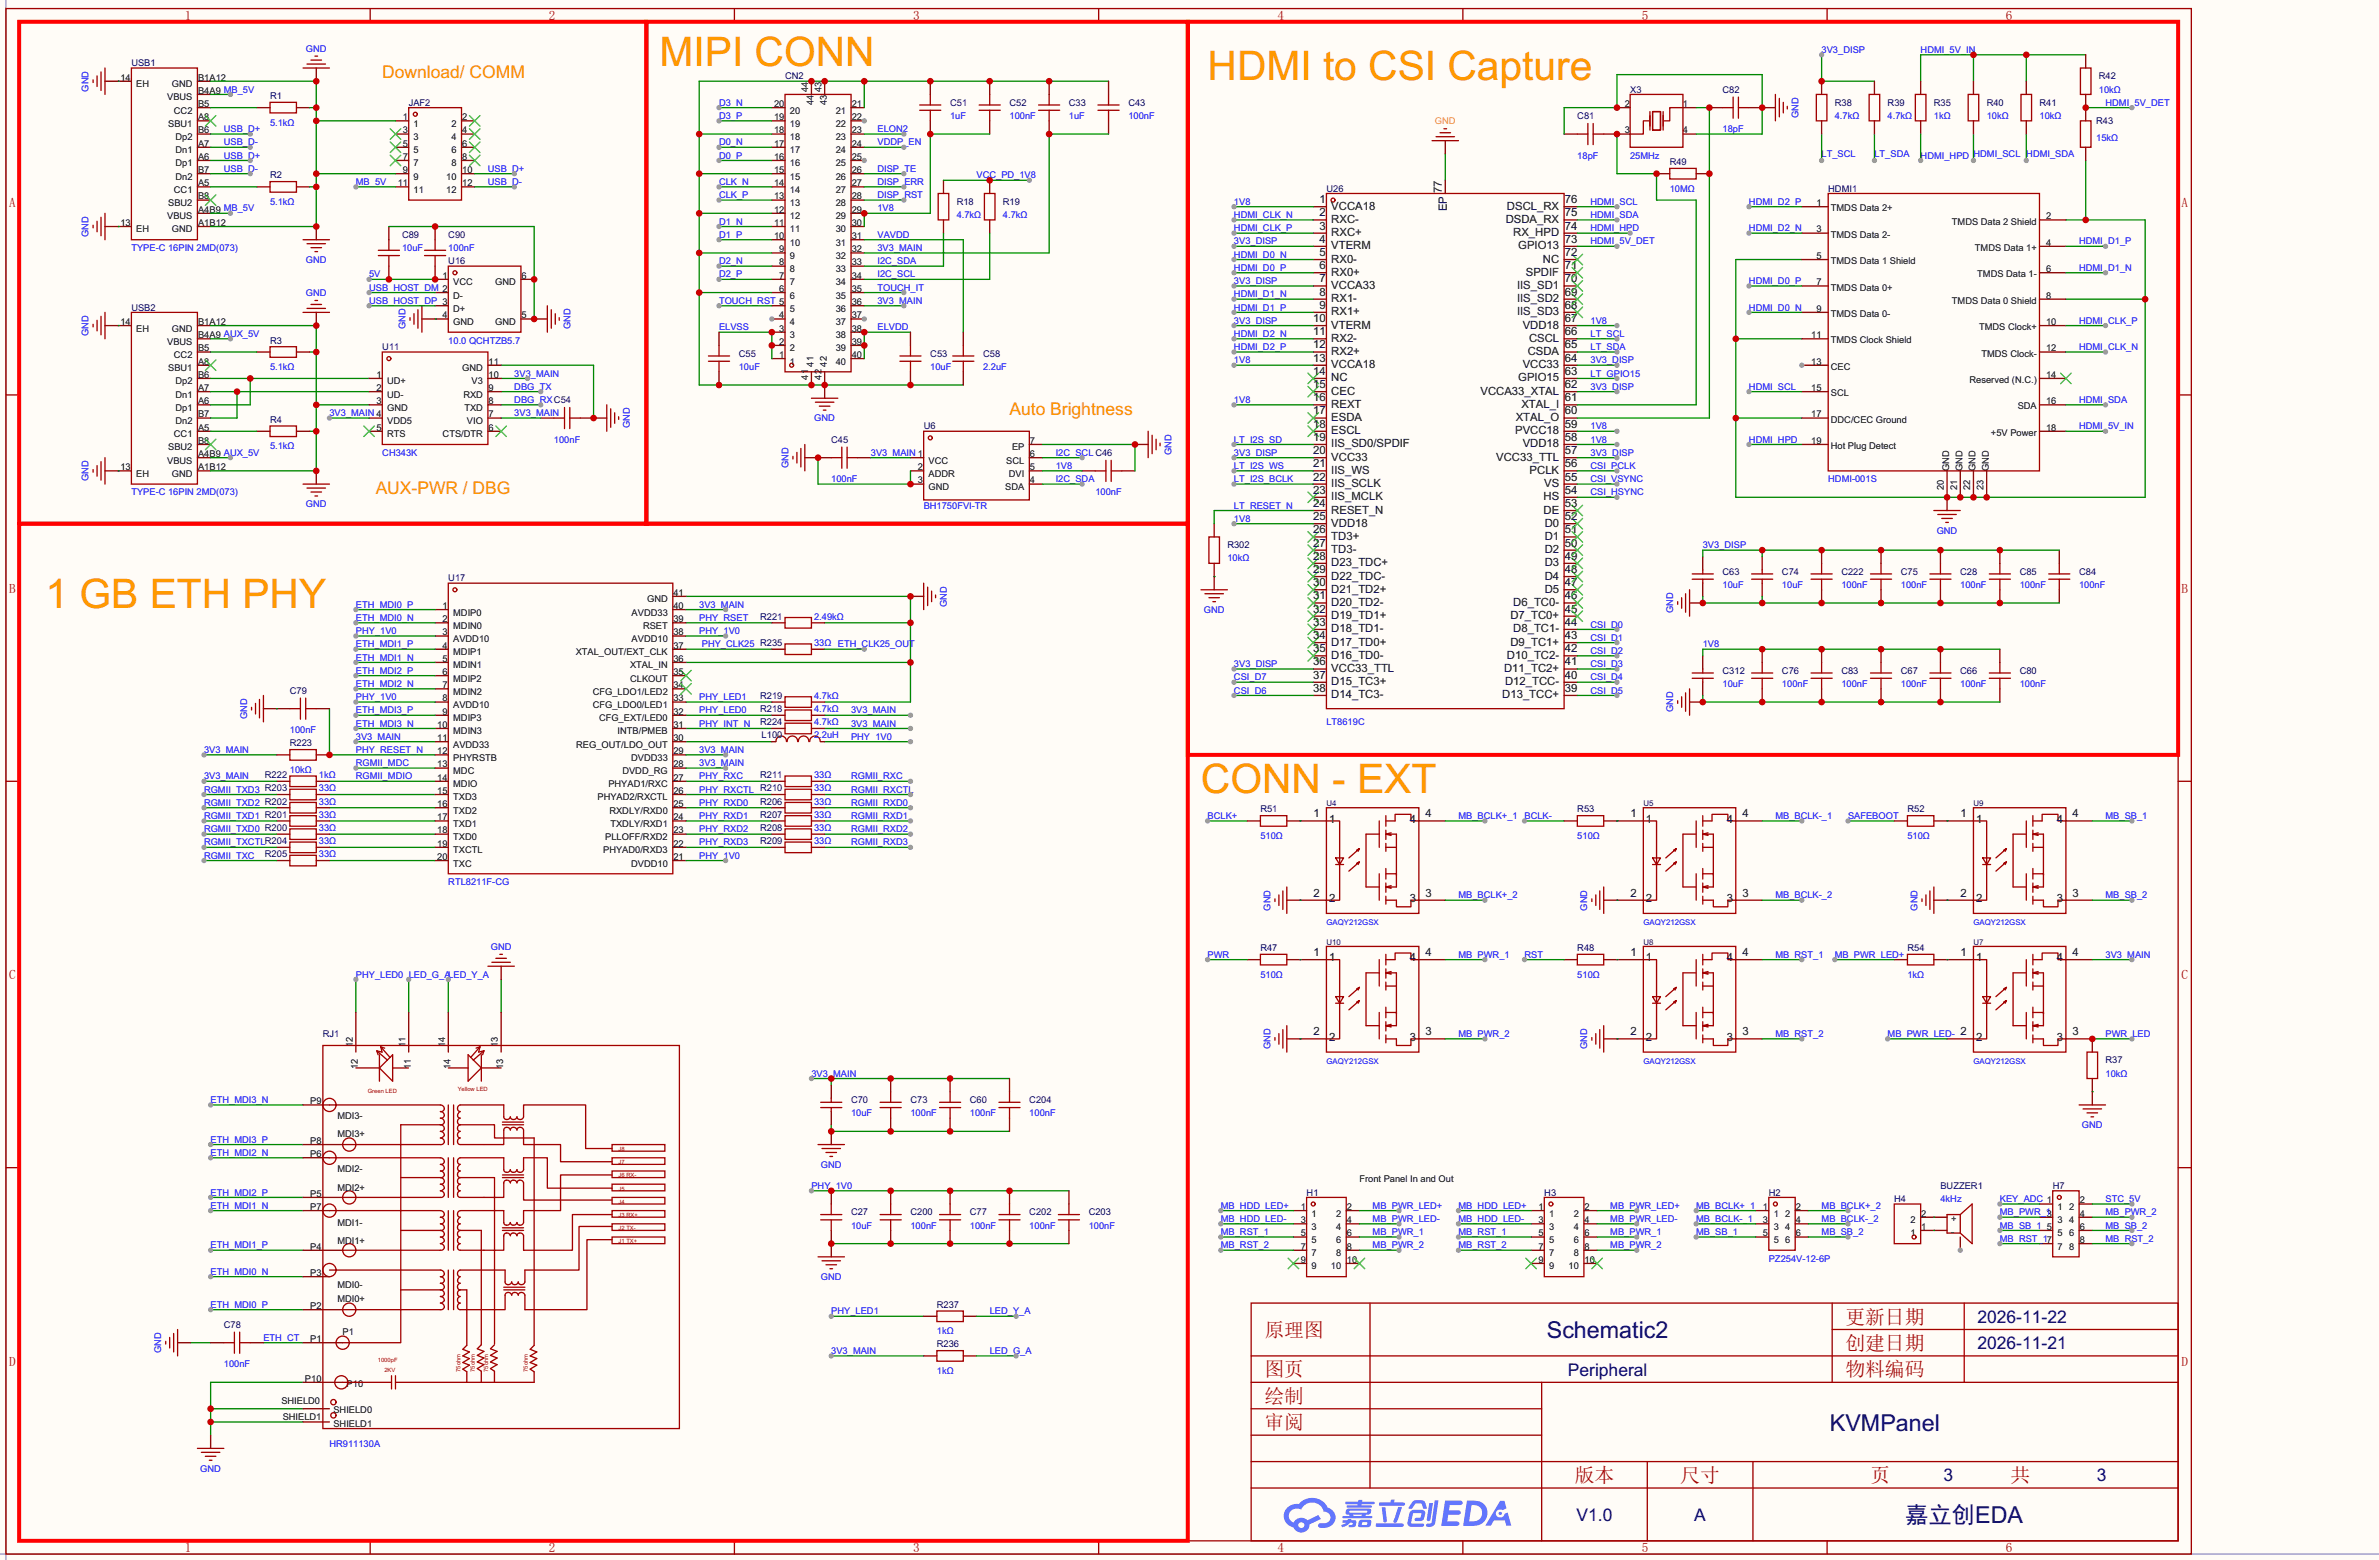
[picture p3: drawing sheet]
<svg xmlns="http://www.w3.org/2000/svg" width="458mm" height="300mm" viewBox="0 0 458 300" stroke-linecap="round" stroke-linejoin="round" font-family="sans-serif">
<defs><g id="words">
<g font-size="7.8" fill="#f90">
<text x="126.9" y="12.8">MIPI CONN</text>
<text x="232.3" y="15.3">HDMI to CSI Capture</text>
<text x="8.8" y="116.9">1 GB ETH PHY</text>
<text x="231" y="152.5">CONN - EXT</text>
</g>
<g font-size="4.5" fill="#000080">
<text x="297.5" y="257.3">Schematic2</text>
<text x="352" y="275.1">KVMPanel</text>
<text x="366.5" y="292.9">嘉立创EDA</text>
</g>
<g font-size="3.8" fill="#a00000">
<text x="243.2" y="257">原理图</text>
<text x="355" y="254.5">更新日期</text>
<text x="355" y="259.6">创建日期</text>
<text x="243.2" y="269.7">绘制</text>
<text x="243.2" y="264.7">图页</text>
<text x="355" y="264.7">物料编码</text>
<text x="243.2" y="274.8">审阅</text>
<text x="302.9" y="285">版本</text>
<text x="323.2" y="285">尺寸</text>
<text x="359.8" y="285">页</text>
<text x="386.7" y="284.9">共</text>
</g>
<g font-size="3.4" fill="#f90">
<text x="73.5" y="14.9">Download/ COMM</text>
<text x="194.2" y="79.7">Auto Brightness</text>
<text x="72.3" y="95">AUX-PWR / DBG</text>
</g>
<g font-size="3.4" fill="#000080">
<text x="380.4" y="254.3">2026-11-22</text>
<text x="380.4" y="259.4">2026-11-21</text>
<text x="301.6" y="264.5">Peripheral</text>
<text x="373.8" y="284.7">3</text>
<text x="403.3" y="284.7">3</text>
<text x="303.2" y="292.4">V1.0</text>
<text x="325.9" y="292.4">A</text>
</g>
<g font-size="2.5" fill="#a00000">
<text x="35.5" y="3.8">1</text>
<text x="105.6" y="3.8">2</text>
<text x="175.7" y="3.8">3</text>
<text x="245.7" y="3.8">4</text>
<text x="315.8" y="3.8">5</text>
<text x="385.8" y="3.8">6</text>
<text x="1.8" y="39.7">A</text>
<text x="419.6" y="39.7">A</text>
<text x="1.8" y="114">B</text>
<text x="419.6" y="114">B</text>
<text x="1.8" y="188.3">C</text>
<text x="419.6" y="188.3">C</text>
<text x="1.8" y="262.6">D</text>
<text x="419.6" y="262.6">D</text>
<text x="35.5" y="298.5">1</text>
<text x="105.6" y="298.5">2</text>
<text x="175.7" y="298.5">3</text>
<text x="245.7" y="298.5">4</text>
<text x="315.8" y="298.5">5</text>
<text x="385.8" y="298.5">6</text>
</g>
<g font-size="2.2">
<text x="253.8" y="39.1">1</text>
<text x="253.8" y="41.6">2</text>
<text x="256.1" y="40.3">VCCA18</text>
<text x="277.3" y="37.2" transform="rotate(-90 277.3 37.2)">77</text>
<text x="278.3" y="40.6" transform="rotate(-90 278.3 40.6)">EP</text>
<text x="289.9" y="40.3">DSCL_RX</text>
<text x="301" y="41.6">75</text>
<text x="301" y="39.1">76</text>
<text x="253.8" y="44.1">3</text>
<text x="253.8" y="46.7">4</text>
<text x="256.1" y="42.9">RXC-</text>
<text x="256.1" y="45.4">RXC+</text>
<text x="256.1" y="47.9">VTERM</text>
<text x="289.6" y="42.9">DSDA_RX</text>
<text x="291.1" y="45.4">RX_HPD</text>
<text x="292.1" y="47.9">GPIO13</text>
<text x="301" y="46.7">73</text>
<text x="301" y="44.1">74</text>
<text x="253.8" y="49.2">5</text>
<text x="253.8" y="51.8">6</text>
<text x="256.1" y="50.5">RX0-</text>
<text x="256.1" y="53">RX0+</text>
<text x="293.5" y="53">SPDIF</text>
<text x="296.8" y="50.5">NC</text>
<text x="301" y="51.8">71</text>
<text x="301" y="49.2">72</text>
<text x="253.8" y="54.3">7</text>
<text x="253.8" y="56.8">8</text>
<text x="253.8" y="59.4">9</text>
<text x="256.1" y="55.6">VCCA33</text>
<text x="256.1" y="58.1">RX1-</text>
<text x="291.8" y="58.1">IIS_SD2</text>
<text x="291.8" y="55.6">IIS_SD1</text>
<text x="301" y="59.4">68</text>
<text x="301" y="56.8">69</text>
<text x="301" y="54.3">70</text>
<text x="252.6" y="61.9">10</text>
<text x="252.6" y="64.5">11</text>
<text x="256.1" y="60.6">RX1+</text>
<text x="256.1" y="63.2">VTERM</text>
<text x="256.1" y="65.7">RX2-</text>
<text x="291.8" y="60.6">IIS_SD3</text>
<text x="292.9" y="63.2">VDD18</text>
<text x="294.1" y="65.7">CSCL</text>
<text x="301" y="64.5">66</text>
<text x="301" y="61.9">67</text>
<text x="252.6" y="67">12</text>
<text x="252.6" y="69.5">13</text>
<text x="256.1" y="68.3">RX2+</text>
<text x="256.1" y="70.8">VCCA18</text>
<text x="292.9" y="70.8">VCC33</text>
<text x="293.9" y="68.3">CSDA</text>
<text x="301" y="69.5">64</text>
<text x="301" y="67">65</text>
<text x="252.6" y="72.1">14</text>
<text x="252.6" y="74.6">15</text>
<text x="252.6" y="77.2">16</text>
<text x="256.1" y="73.3">NC</text>
<text x="256.1" y="75.9">CEC</text>
<text x="284.8" y="75.9">VCCA33_XTAL</text>
<text x="292.1" y="73.3">GPIO15</text>
<text x="301" y="77.2">61</text>
<text x="301" y="74.6">62</text>
<text x="301" y="72.1">63</text>
<text x="252.6" y="79.7">17</text>
<text x="252.6" y="82.2">18</text>
<text x="256.1" y="78.4">REXT</text>
<text x="256.1" y="81">ESDA</text>
<text x="256.1" y="83.5">ESCL</text>
<text x="291.4" y="83.5">PVCC18</text>
<text x="291.6" y="81">XTAL_O</text>
<text x="292.7" y="78.4">XTAL_I</text>
<text x="301" y="82.2">59</text>
<text x="301" y="79.7">60</text>
<text x="252.6" y="84.8">19</text>
<text x="252.6" y="87.3">20</text>
<text x="252.6" y="89.9">21</text>
<text x="256.1" y="86">IIS_SD0/SPDIF</text>
<text x="256.1" y="88.6">VCC33</text>
<text x="287.8" y="88.6">VCC33_TTL</text>
<text x="292.9" y="86">VDD18</text>
<text x="301" y="89.9">56</text>
<text x="301" y="87.3">57</text>
<text x="301" y="84.8">58</text>
<text x="252.6" y="92.4">22</text>
<text x="252.6" y="94.9">23</text>
<text x="256.1" y="91.1">IIS_WS</text>
<text x="256.1" y="93.7">IIS_SCLK</text>
<text x="294.2" y="91.1">PCLK</text>
<text x="297" y="93.7">VS</text>
<text x="301" y="94.9">54</text>
<text x="301" y="92.4">55</text>
<text x="252.6" y="97.5">24</text>
<text x="252.6" y="100">25</text>
<text x="256.1" y="96.2">IIS_MCLK</text>
<text x="256.1" y="98.7">RESET_N</text>
<text x="256.1" y="101.3">VDD18</text>
<text x="296.9" y="98.7">DE</text>
<text x="296.9" y="96.2">HS</text>
<text x="297.1" y="101.3">D0</text>
<text x="301" y="100">52</text>
<text x="301" y="97.5">53</text>
<text x="252.6" y="102.6">26</text>
<text x="252.6" y="105.1">27</text>
<text x="252.6" y="107.6">28</text>
<text x="256.1" y="103.8">TD3+</text>
<text x="256.1" y="106.4">TD3-</text>
<text x="297.1" y="106.4">D2</text>
<text x="297.1" y="103.8">D1</text>
<text x="301" y="107.6">49</text>
<text x="301" y="105.1">50</text>
<text x="301" y="102.6">51</text>
<text x="252.6" y="110.2">29</text>
<text x="252.6" y="112.7">30</text>
<text x="256.1" y="108.9">D23_TDC+</text>
<text x="256.1" y="111.4">D22_TDC-</text>
<text x="256.1" y="114">D21_TD2+</text>
<text x="297.1" y="114">D5</text>
<text x="297.1" y="111.4">D4</text>
<text x="297.1" y="108.9">D3</text>
<text x="301" y="112.7">47</text>
<text x="301" y="110.2">48</text>
<text x="252.6" y="115.3">31</text>
<text x="252.6" y="117.8">32</text>
<text x="256.1" y="116.5">D20_TD2-</text>
<text x="256.1" y="119.1">D19_TD1+</text>
<text x="290.5" y="119.1">D7_TC0+</text>
<text x="291.1" y="116.5">D6_TC0-</text>
<text x="301" y="117.8">45</text>
<text x="301" y="115.3">46</text>
<text x="252.6" y="120.3">33</text>
<text x="252.6" y="122.9">34</text>
<text x="252.6" y="125.4">35</text>
<text x="256.1" y="121.6">D18_TD1-</text>
<text x="256.1" y="124.1">D17_TD0+</text>
<text x="290.5" y="124.1">D9_TC1+</text>
<text x="291.1" y="121.6">D8_TC1-</text>
<text x="301" y="125.4">42</text>
<text x="301" y="122.9">43</text>
<text x="301" y="120.3">44</text>
<text x="252.6" y="128">36</text>
<text x="252.6" y="130.5">37</text>
<text x="256.1" y="126.7">D16_TD0-</text>
<text x="256.1" y="129.2">VCC33_TTL</text>
<text x="256.1" y="131.8">D15_TC3+</text>
<text x="289.3" y="129.2">D11_TC2+</text>
<text x="289.5" y="131.8">D12_TCC-</text>
<text x="289.9" y="126.7">D10_TC2-</text>
<text x="301" y="130.5">40</text>
<text x="301" y="128">41</text>
<text x="252.6" y="133">38</text>
<text x="256.1" y="134.3">D14_TC3-</text>
<text x="289" y="134.3">D13_TCC+</text>
<text x="301" y="133">39</text>
<text x="252.7" y="157.2">1</text>
<text x="255.7" y="158.2">1</text>
<text x="271.2" y="158.2">4</text>
<text x="274.2" y="157.2">4</text>
<text x="313.6" y="157.2">1</text>
<text x="316.6" y="158.2">1</text>
<text x="332.2" y="158.2">4</text>
<text x="335.2" y="157.2">4</text>
<text x="377.1" y="157.2">1</text>
<text x="380.1" y="158.2">1</text>
<text x="395.7" y="158.2">4</text>
<text x="398.7" y="157.2">4</text>
<text x="252.7" y="172.4">2</text>
<text x="255.7" y="173.4">2</text>
<text x="271.2" y="173.4">3</text>
<text x="274.2" y="172.4">3</text>
<text x="313.6" y="172.4">2</text>
<text x="316.6" y="173.4">2</text>
<text x="332.2" y="173.4">3</text>
<text x="335.2" y="172.4">3</text>
<text x="377.1" y="172.4">2</text>
<text x="380.1" y="173.4">2</text>
<text x="395.7" y="173.4">3</text>
<text x="398.7" y="172.4">3</text>
<text x="252.7" y="183.8">1</text>
<text x="255.7" y="184.9">1</text>
<text x="271.2" y="184.9">4</text>
<text x="274.2" y="183.8">4</text>
<text x="313.6" y="183.8">1</text>
<text x="316.6" y="184.9">1</text>
<text x="332.2" y="184.9">4</text>
<text x="335.2" y="183.8">4</text>
<text x="377.1" y="183.8">1</text>
<text x="380.1" y="184.9">1</text>
<text x="395.7" y="184.9">4</text>
<text x="398.7" y="183.8">4</text>
<text x="252.7" y="199.1">2</text>
<text x="255.7" y="200.1">2</text>
<text x="271.2" y="200.1">3</text>
<text x="274.2" y="199.1">3</text>
<text x="313.6" y="199.1">2</text>
<text x="316.6" y="200.1">2</text>
<text x="332.2" y="200.1">3</text>
<text x="335.2" y="199.1">3</text>
<text x="377.1" y="199.1">2</text>
<text x="380.1" y="200.1">2</text>
<text x="395.7" y="200.1">3</text>
<text x="398.7" y="199.1">3</text>
</g>
<g font-size="1.8" fill="#00f">
<text x="58.8" y="9.9">GND</text>
<text x="350.4" y="10.2">3V3_DISP</text>
<text x="369.4" y="10.2">HDMI_5V_IN</text>
<text x="17" y="17.6" transform="rotate(-90 17 17.6)">GND</text>
<text x="403.7" y="17.8">10kΩ</text>
<text x="138.3" y="20.3">D3_N</text>
<text x="138.3" y="22.9">D3_P</text>
<text x="182.8" y="22.9">1uF</text>
<text x="194.2" y="22.9">100nF</text>
<text x="205.6" y="22.9">1uF</text>
<text x="217" y="22.9">100nF</text>
<text x="346" y="22.7" transform="rotate(-90 346 22.7)">GND</text>
<text x="352.9" y="22.9">4.7kΩ</text>
<text x="363.1" y="22.9">4.7kΩ</text>
<text x="372" y="22.9">1kΩ</text>
<text x="382.1" y="22.9">10kΩ</text>
<text x="392.3" y="22.9">10kΩ</text>
<text x="405" y="20.3">HDMI_5V_DET</text>
<text x="43.1" y="25.4">USB_D+</text>
<text x="43.1" y="28">USB_D-</text>
<text x="51.9" y="24.1">5.1kΩ</text>
<text x="138.3" y="28">D0_N</text>
<text x="168.8" y="25.4">ELON2</text>
<text x="168.8" y="28">VDDP_EN</text>
<text x="331.3" y="25.4">18pF</text>
<text x="403.2" y="27.2">15kΩ</text>
<text x="43.1" y="30.5">USB_D+</text>
<text x="43.1" y="33">USB_D-</text>
<text x="68.5" y="35.6">MB_5V</text>
<text x="93.9" y="35.6">USB_D-</text>
<text x="93.9" y="33">USB_D+</text>
<text x="138.3" y="30.5">D0_P</text>
<text x="138.3" y="35.6">CLK_N</text>
<text x="168.8" y="33">DISP_TE</text>
<text x="168.8" y="35.6">DISP_ERR</text>
<text x="187.8" y="34.3">VCC_PD_1V8</text>
<text x="303.4" y="30.5">18pF</text>
<text x="313.6" y="30.5">25MHz</text>
<text x="350.4" y="30.2">LT_SCL</text>
<text x="360.6" y="30.2">LT_SDA</text>
<text x="369.4" y="30.5">HDMI_HPD</text>
<text x="379.6" y="30.2">HDMI_SCL</text>
<text x="389.8" y="30.2">HDMI_SDA</text>
<text x="51.9" y="39.4">5.1kΩ</text>
<text x="138.3" y="38.1">CLK_P</text>
<text x="168.8" y="40.7">1V8</text>
<text x="168.8" y="38.1">DISP_RST</text>
<text x="184" y="41.9">4.7kΩ</text>
<text x="192.9" y="41.9">4.7kΩ</text>
<text x="237.4" y="39.4">1V8</text>
<text x="237.4" y="41.9">HDMI_CLK_N</text>
<text x="305.9" y="41.9">HDMI_SDA</text>
<text x="305.9" y="39.4">HDMI_SCL</text>
<text x="321.2" y="36.8">10MΩ</text>
<text x="336.4" y="39.4">HDMI_D2_P</text>
<text x="17" y="45.6" transform="rotate(-90 17 45.6)">GND</text>
<text x="138.3" y="43.2">D1_N</text>
<text x="138.3" y="45.7">D1_P</text>
<text x="168.8" y="45.7">VAVDD</text>
<text x="237.4" y="44.5">HDMI_CLK_P</text>
<text x="237.4" y="47">3V3_DISP</text>
<text x="305.9" y="44.5">HDMI_HPD</text>
<text x="305.9" y="47">HDMI_5V_DET</text>
<text x="336.4" y="44.5">HDMI_D2_N</text>
<text x="399.9" y="47">HDMI_D1_P</text>
<text x="25.3" y="48.3">TYPE-C 16PIN 2MD(073)</text>
<text x="58.8" y="50.6">GND</text>
<text x="71" y="53.4">5V</text>
<text x="77.3" y="48.3">10uF</text>
<text x="86.2" y="48.3">100nF</text>
<text x="138.3" y="50.8">D2_N</text>
<text x="138.3" y="53.4">D2_P</text>
<text x="168.8" y="50.8">I2C_SDA</text>
<text x="168.8" y="53.4">I2C_SCL</text>
<text x="168.8" y="48.3">3V3_MAIN</text>
<text x="237.4" y="49.5">HDMI_D0_N</text>
<text x="237.4" y="52.1">HDMI_D0_P</text>
<text x="399.9" y="52.1">HDMI_D1_N</text>
<text x="58.8" y="56.9">GND</text>
<text x="71" y="55.9">USB_HOST_DM 2</text>
<text x="71" y="58.4">USB_HOST_DP 3</text>
<text x="138.3" y="58.4">TOUCH_RST 5</text>
<text x="168.8" y="58.4">3V3_MAIN</text>
<text x="168.8" y="55.9">TOUCH_IT</text>
<text x="237.4" y="54.6">3V3_DISP</text>
<text x="237.4" y="57.2">HDMI_D1_N</text>
<text x="237.4" y="59.7">HDMI_D1_P</text>
<text x="336.4" y="54.6">HDMI_D0_P</text>
<text x="336.4" y="59.7">HDMI_D0_N</text>
<text x="17" y="64.6" transform="rotate(-90 17 64.6)">GND</text>
<text x="78" y="63.3" transform="rotate(-90 78 63.3)">GND</text>
<text x="109.7" y="63.3" transform="rotate(-90 109.7 63.3)">GND</text>
<text x="138.3" y="63.5">ELVSS</text>
<text x="168.8" y="63.5">ELVDD</text>
<text x="237.4" y="62.2">3V3_DISP</text>
<text x="237.4" y="64.8">HDMI_D2_N</text>
<text x="305.9" y="64.8">LT_SCL</text>
<text x="305.9" y="62.2">1V8</text>
<text x="399.9" y="62.2">HDMI_CLK_P</text>
<text x="51.9" y="71.1">5.1kΩ</text>
<text x="86.2" y="66.1">10.0 QCHTZB5.7</text>
<text x="142.1" y="71.1">10uF</text>
<text x="178.9" y="71.1">10uF</text>
<text x="189.1" y="71.1">2.2uF</text>
<text x="237.4" y="67.3">HDMI_D2_P</text>
<text x="237.4" y="69.9">1V8</text>
<text x="305.9" y="69.9">3V3_DISP</text>
<text x="305.9" y="67.3">LT_SDA</text>
<text x="399.9" y="67.3">HDMI_CLK_N</text>
<text x="98.9" y="74.9">DBG_TX</text>
<text x="98.9" y="77.5">DBG_RXC54</text>
<text x="98.9" y="72.4">3V3_MAIN</text>
<text x="237.4" y="77.5">1V8</text>
<text x="305.9" y="74.9">3V3_DISP</text>
<text x="305.9" y="72.4">LT_GPIO15</text>
<text x="336.4" y="74.9">HDMI_SCL</text>
<text x="399.9" y="77.5">HDMI_SDA</text>
<text x="63.4" y="80">3V3_MAIN 4</text>
<text x="98.9" y="80">3V3_MAIN</text>
<text x="121.2" y="82.4" transform="rotate(-90 121.2 82.4)">GND</text>
<text x="156.6" y="81">GND</text>
<text x="305.9" y="82.6">1V8</text>
<text x="399.9" y="82.6">HDMI_5V_IN</text>
<text x="51.9" y="86.4">5.1kΩ</text>
<text x="73.5" y="87.6">CH343K</text>
<text x="106.6" y="85.1">100nF</text>
<text x="167.5" y="87.6">3V3_MAIN 1</text>
<text x="203.1" y="87.6">I2C_SCL C46</text>
<text x="225.3" y="87.5" transform="rotate(-90 225.3 87.5)">GND</text>
<text x="237.4" y="85.1">LT_I2S_SD</text>
<text x="237.4" y="87.6">3V3_DISP</text>
<text x="305.9" y="87.6">3V3_DISP</text>
<text x="305.9" y="85.1">1V8</text>
<text x="336.4" y="85.1">HDMI_HPD</text>
<text x="17" y="92.5" transform="rotate(-90 17 92.5)">GND</text>
<text x="25.3" y="95.3">TYPE-C 16PIN 2MD(073)</text>
<text x="151.7" y="90" transform="rotate(-90 151.7 90)">GND</text>
<text x="159.9" y="92.7">100nF</text>
<text x="203.1" y="92.7">I2C_SDA</text>
<text x="203.1" y="90.2">1V8</text>
<text x="210.7" y="95.3">100nF</text>
<text x="237.4" y="90.2">LT_I2S_WS</text>
<text x="237.4" y="92.7">LT_I2S_BCLK</text>
<text x="305.9" y="95.3">CSI_HSYNC</text>
<text x="305.9" y="92.7">CSI_VSYNC</text>
<text x="305.9" y="90.2">CSI_PCLK</text>
<text x="351.7" y="92.7">HDMI-001S</text>
<text x="58.8" y="97.6">GND</text>
<text x="177.7" y="97.8">BH1750FVI-TR</text>
<text x="237.4" y="97.8">LT_RESET_N</text>
<text x="237.4" y="100.3">1V8</text>
<text x="236.1" y="108">10kΩ</text>
<text x="327.5" y="105.4">3V3_DISP</text>
<text x="372.5" y="102.6">GND</text>
<text x="331.3" y="113">10uF</text>
<text x="342.8" y="113">10uF</text>
<text x="354.2" y="113">100nF</text>
<text x="365.6" y="113">100nF</text>
<text x="377.1" y="113">100nF</text>
<text x="388.5" y="113">100nF</text>
<text x="399.9" y="113">100nF</text>
<text x="68.5" y="116.9">ETH_MDI0_P</text>
<text x="68.5" y="119.4">ETH_MDI0_N</text>
<text x="134.5" y="119.4">PHY_RSET</text>
<text x="134.5" y="116.9">3V3_MAIN</text>
<text x="156.6" y="119.1">2.49kΩ</text>
<text x="182.1" y="116.7" transform="rotate(-90 182.1 116.7)">GND</text>
<text x="231.6" y="117.9">GND</text>
<text x="321.8" y="117.9" transform="rotate(-90 321.8 117.9)">GND</text>
<text x="68.5" y="121.9">PHY_1V0</text>
<text x="68.5" y="124.5">ETH_MDI1_P</text>
<text x="134.5" y="121.9">PHY_1V0</text>
<text x="135" y="124.5">PHY_CLK25 R235</text>
<text x="156.6" y="124.2">33Ω ETH_CLK25_OUT</text>
<text x="305.9" y="125.7">CSI_D2</text>
<text x="305.9" y="123.2">CSI_D1</text>
<text x="305.9" y="120.7">CSI_D0</text>
<text x="327.5" y="124.5">1V8</text>
<text x="68.5" y="127">ETH_MDI1_N</text>
<text x="68.5" y="129.6">ETH_MDI2_P</text>
<text x="237.4" y="128.3">3V3_DISP</text>
<text x="237.4" y="130.8">CSI_D7</text>
<text x="305.9" y="130.8">CSI_D4</text>
<text x="305.9" y="128.3">CSI_D3</text>
<text x="68.5" y="132.1">ETH_MDI2_N</text>
<text x="68.5" y="134.6">PHY_1V0</text>
<text x="68.5" y="137.2">ETH_MDI3_P</text>
<text x="134.5" y="137.2">PHY_LED0</text>
<text x="134.5" y="134.6">PHY_LED1</text>
<text x="156.6" y="136.9">4.7kΩ</text>
<text x="156.6" y="134.4">4.7kΩ</text>
<text x="163.7" y="137.2">3V3_MAIN</text>
<text x="237.4" y="133.4">CSI_D6</text>
<text x="305.9" y="133.4">CSI_D5</text>
<text x="321.8" y="137" transform="rotate(-90 321.8 137)">GND</text>
<text x="331.3" y="132.1">10uF</text>
<text x="342.8" y="132.1">100nF</text>
<text x="354.2" y="132.1">100nF</text>
<text x="365.6" y="132.1">100nF</text>
<text x="377.1" y="132.1">100nF</text>
<text x="388.5" y="132.1">100nF</text>
<text x="47.5" y="138.3" transform="rotate(-90 47.5 138.3)">GND</text>
<text x="55.8" y="141">100nF</text>
<text x="68.5" y="142.3">3V3_MAIN</text>
<text x="68.5" y="139.7">ETH_MDI3_N</text>
<text x="134.5" y="139.7">PHY_INT_N</text>
<text x="156.6" y="139.5">4.7kΩ</text>
<text x="156.6" y="142">2.2uH</text>
<text x="163.7" y="139.7">3V3_MAIN</text>
<text x="163.7" y="142.3">PHY_1V0</text>
<text x="255.1" y="139.5">LT8619C</text>
<text x="39.2" y="144.8">3V3_MAIN</text>
<text x="39.2" y="149.9">3V3_MAIN</text>
<text x="55.8" y="148.6">10kΩ</text>
<text x="61.3" y="149.6">1kΩ</text>
<text x="68.5" y="149.9">RGMII_MDIO</text>
<text x="68.5" y="144.8">PHY_RESET_N</text>
<text x="68.5" y="147.3">RGMII_MDC</text>
<text x="134.5" y="149.9">PHY_RXC</text>
<text x="134.5" y="147.3">3V3_MAIN</text>
<text x="134.5" y="144.8">3V3_MAIN</text>
<text x="156.6" y="149.6">33Ω</text>
<text x="163.7" y="149.9">RGMII_RXC</text>
<text x="39.2" y="155">RGMII_TXD2 R202</text>
<text x="39.2" y="152.4">RGMII_TXD3 R203</text>
<text x="61.3" y="154.7">33Ω</text>
<text x="61.3" y="152.2">33Ω</text>
<text x="134.5" y="152.4">PHY_RXCTL R210</text>
<text x="134.5" y="155">PHY_RXD0</text>
<text x="156.6" y="154.7">33Ω</text>
<text x="156.6" y="152.2">33Ω</text>
<text x="163.7" y="152.4">RGMII_RXCTL</text>
<text x="163.7" y="155">RGMII_RXD0</text>
<text x="39.2" y="160">RGMII_TXD0 R200</text>
<text x="39.2" y="157.5">RGMII_TXD1 R201</text>
<text x="61.3" y="159.8">33Ω</text>
<text x="61.3" y="157.2">33Ω</text>
<text x="134.5" y="160">PHY_RXD2</text>
<text x="134.5" y="157.5">PHY_RXD1</text>
<text x="156.6" y="157.2">33Ω</text>
<text x="156.6" y="159.8">33Ω</text>
<text x="163.7" y="157.5">RGMII_RXD1</text>
<text x="163.7" y="160">RGMII_RXD2</text>
<text x="232.3" y="157.5">BCLK+</text>
<text x="242.4" y="161.3">510Ω</text>
<text x="280.5" y="157.5">MB_BCLK+_1</text>
<text x="293.2" y="157.5">BCLK-</text>
<text x="303.4" y="161.3">510Ω</text>
<text x="341.5" y="157.5">MB_BCLK-_1</text>
<text x="355.5" y="157.5">SAFEBOOT</text>
<text x="366.9" y="161.3">510Ω</text>
<text x="405" y="157.5">MB_SB_1</text>
<text x="39.2" y="162.6">RGMII_TXCTLR204</text>
<text x="39.2" y="165.1">RGMII_TXC</text>
<text x="61.3" y="162.3">33Ω</text>
<text x="61.3" y="164.9">33Ω</text>
<text x="134.5" y="162.6">PHY_RXD3</text>
<text x="134.5" y="165.1">PHY_1V0</text>
<text x="156.6" y="162.3">33Ω</text>
<text x="163.7" y="162.6">RGMII_RXD3</text>
<text x="86.2" y="170.2">RTL8211F-CG</text>
<text x="280.5" y="172.7">MB_BCLK+_2</text>
<text x="341.5" y="172.7">MB_BCLK-_2</text>
<text x="405" y="172.7">MB_SB_2</text>
<text x="244.4" y="175.1" transform="rotate(-90 244.4 175.1)">GND</text>
<text x="305.3" y="175.1" transform="rotate(-90 305.3 175.1)">GND</text>
<text x="368.8" y="175.1" transform="rotate(-90 368.8 175.1)">GND</text>
<text x="94.4" y="182.6">GND</text>
<text x="232.3" y="184.2">PWR</text>
<text x="280.5" y="184.2">MB_PWR_1</text>
<text x="293.2" y="184.2">RST</text>
<text x="341.5" y="184.2">MB_RST_1</text>
<text x="352.9" y="184.2">MB_PWR_LED+</text>
<text x="405" y="184.2">3V3_MAIN</text>
<text x="68.5" y="188">PHY_LED0 LED_G_ALED_Y_A</text>
<text x="242.4" y="188">510Ω</text>
<text x="303.4" y="188">510Ω</text>
<text x="366.9" y="188">1kΩ</text>
<text x="244.4" y="201.8" transform="rotate(-90 244.4 201.8)">GND</text>
<text x="280.5" y="199.4">MB_PWR_2</text>
<text x="305.3" y="201.8" transform="rotate(-90 305.3 201.8)">GND</text>
<text x="341.5" y="199.4">MB_RST_2</text>
<text x="363.1" y="199.4">MB_PWR_LED-</text>
<text x="405" y="199.4">PWR_LED</text>
<text x="156.1" y="207">3V3_MAIN</text>
<text x="405" y="207">10kΩ</text>
<text x="40.5" y="212.1">ETH_MDI3_N</text>
<text x="163.7" y="214.6">10uF</text>
<text x="175.1" y="214.6">100nF</text>
<text x="186.6" y="214.6">100nF</text>
<text x="198" y="214.6">100nF</text>
<text x="40.5" y="219.7">ETH_MDI3_P</text>
<text x="400.5" y="216.9">GND</text>
<text x="40.5" y="222.3">ETH_MDI2_N</text>
<text x="157.9" y="224.6">GND</text>
<text x="40.5" y="229.9">ETH_MDI2_P</text>
<text x="40.5" y="232.4">ETH_MDI1_N</text>
<text x="156.1" y="228.6">PHY_1V0</text>
<text x="234.8" y="232.4">MB_HDD_LED+</text>
<text x="264" y="232.4">MB_PWR_LED+</text>
<text x="280.5" y="232.4">MB_HDD_LED+</text>
<text x="309.8" y="232.4">MB_PWR_LED+</text>
<text x="326.3" y="232.4">MB_BCLK+_1</text>
<text x="350.4" y="232.4">MB_BCLK+_2</text>
<text x="373.3" y="231.2">4kHz</text>
<text x="384.7" y="231.2">KEY_ADC 1</text>
<text x="384.7" y="233.7">MB_PWR_1</text>
<text x="405" y="231.2">STC_5V</text>
<text x="405" y="233.7">MB_PWR_2</text>
<text x="163.7" y="236.2">10uF</text>
<text x="175.1" y="236.2">100nF</text>
<text x="186.6" y="236.2">100nF</text>
<text x="198" y="236.2">100nF</text>
<text x="209.4" y="236.2">100nF</text>
<text x="234.8" y="235">MB_HDD_LED-</text>
<text x="234.8" y="237.5">MB_RST_1</text>
<text x="264" y="235">MB_PWR_LED-</text>
<text x="264" y="237.5">MB_PWR_1</text>
<text x="280.5" y="235">MB_HDD_LED-</text>
<text x="280.5" y="237.5">MB_RST_1</text>
<text x="309.8" y="235">MB_PWR_LED-</text>
<text x="309.8" y="237.5">MB_PWR_1</text>
<text x="326.3" y="235">MB_BCLK-_1</text>
<text x="326.3" y="237.5">MB_SB_1</text>
<text x="350.4" y="235">MB_BCLK-_2</text>
<text x="350.4" y="237.5">MB_SB_2</text>
<text x="384.7" y="238.8">MB_RST_17</text>
<text x="384.7" y="236.2">MB_SB_1</text>
<text x="405" y="238.8">MB_RST_2</text>
<text x="405" y="236.2">MB_SB_2</text>
<text x="40.5" y="240">ETH_MDI1_P</text>
<text x="40.5" y="245.1">ETH_MDI0_N</text>
<text x="234.8" y="240">MB_RST_2</text>
<text x="264" y="240">MB_PWR_2</text>
<text x="280.5" y="240">MB_RST_2</text>
<text x="309.8" y="240">MB_PWR_2</text>
<text x="340.2" y="242.6">PZ254V-12-6P</text>
<text x="40.5" y="251.5">ETH_MDI0_P</text>
<text x="157.9" y="246.1">GND</text>
<text x="50.7" y="257.8">ETH_CT</text>
<text x="159.9" y="252.7">PHY_LED1</text>
<text x="180.2" y="256.6">1kΩ</text>
<text x="190.4" y="252.7">LED_Y_A</text>
<text x="31" y="260.2" transform="rotate(-90 31 260.2)">GND</text>
<text x="43.1" y="262.9">100nF</text>
<text x="159.9" y="260.4">3V3_MAIN</text>
<text x="190.4" y="260.4">LED_G_A</text>
<text x="180.2" y="264.2">1kΩ</text>
<text x="63.4" y="278.1">HR911130A</text>
<text x="38.5" y="283">GND</text>
</g>
<g font-size="1.8">
<text x="23.2" y="15.5">14</text>
<text x="26.2" y="16.8">EH</text>
<text x="33" y="16.8">GND</text>
<text x="38.1" y="15.5">B1A12</text>
<text x="155.5" y="17.7" transform="rotate(-90 155.5 17.7)">44</text>
<text x="158" y="17.7" transform="rotate(-90 158 17.7)">43</text>
<text x="32.2" y="19.3">VBUS</text>
<text x="33.4" y="21.8">CC2</text>
<text x="38.1" y="23.1">A8</text>
<text x="38.1" y="20.6">B5</text>
<text x="38.1" y="18">B4A9 MB_5V</text>
<text x="77.5" y="23.1">1</text>
<text x="88.9" y="23.1">2</text>
<text x="148.9" y="23.1">19</text>
<text x="148.9" y="20.6">20</text>
<text x="151.9" y="21.8">20</text>
<text x="156.5" y="20.2" transform="rotate(-90 156.5 20.2)">44</text>
<text x="159" y="20.2" transform="rotate(-90 159 20.2)">43</text>
<text x="160.8" y="21.8">21</text>
<text x="163.8" y="20.6">21</text>
<text x="163.8" y="23.1">22</text>
<text x="312.6" y="20.6">2</text>
<text x="323.7" y="20.6">1</text>
<text x="32.3" y="24.4">SBU1</text>
<text x="33.7" y="29.5">Dn1</text>
<text x="33.7" y="26.9">Dp2</text>
<text x="38.1" y="28.2">A7</text>
<text x="38.1" y="25.7">B6</text>
<text x="77.5" y="25.7">3</text>
<text x="77.5" y="28.2">5</text>
<text x="79.6" y="24.4">1</text>
<text x="79.6" y="26.9">3</text>
<text x="79.6" y="29.5">5</text>
<text x="86.8" y="29.5">6</text>
<text x="86.8" y="26.9">4</text>
<text x="86.8" y="24.4">2</text>
<text x="88.9" y="28.2">6</text>
<text x="88.9" y="25.7">4</text>
<text x="148.9" y="28.2">17</text>
<text x="148.9" y="25.7">18</text>
<text x="151.9" y="29.5">17</text>
<text x="151.9" y="26.9">18</text>
<text x="151.9" y="24.4">19</text>
<text x="160.8" y="24.4">22</text>
<text x="160.8" y="26.9">23</text>
<text x="160.8" y="29.5">24</text>
<text x="163.8" y="25.7">23</text>
<text x="163.8" y="28.2">24</text>
<text x="312.6" y="25.7">3</text>
<text x="323.7" y="25.7">4</text>
<text x="33.7" y="34.5">Dn2</text>
<text x="33.7" y="32">Dp1</text>
<text x="38.1" y="35.8">A5</text>
<text x="38.1" y="33.3">B7</text>
<text x="38.1" y="30.7">A6</text>
<text x="76.5" y="35.8">11</text>
<text x="77.5" y="30.7">7</text>
<text x="77.5" y="33.3">9</text>
<text x="79.6" y="32">7</text>
<text x="79.6" y="34.5">9</text>
<text x="85.8" y="34.5">10</text>
<text x="86.8" y="32">8</text>
<text x="88.9" y="35.8">12</text>
<text x="88.9" y="33.3">10</text>
<text x="88.9" y="30.7">8</text>
<text x="148.9" y="35.8">14</text>
<text x="148.9" y="33.3">15</text>
<text x="148.9" y="30.7">16</text>
<text x="151.9" y="34.5">15</text>
<text x="151.9" y="32">16</text>
<text x="160.8" y="32">25</text>
<text x="160.8" y="34.5">26</text>
<text x="163.8" y="30.7">25</text>
<text x="163.8" y="33.3">26</text>
<text x="163.8" y="35.8">27</text>
<text x="32.3" y="39.6">SBU2</text>
<text x="33.4" y="37.1">CC1</text>
<text x="38.1" y="40.9">A4B9 MB_5V</text>
<text x="38.1" y="38.4">B8</text>
<text x="79.6" y="37.1">11</text>
<text x="85.8" y="37.1">12</text>
<text x="148.9" y="40.9">12</text>
<text x="148.9" y="38.4">13</text>
<text x="151.9" y="39.6">13</text>
<text x="151.9" y="37.1">14</text>
<text x="160.8" y="37.1">27</text>
<text x="160.8" y="39.6">28</text>
<text x="163.8" y="38.4">28</text>
<text x="163.8" y="40.9">29</text>
<text x="349.4" y="39.6">1</text>
<text x="352.2" y="40.6">TMDS Data 2+</text>
<text x="23.2" y="43.4">13</text>
<text x="26.2" y="44.7">EH</text>
<text x="32.2" y="42.2">VBUS</text>
<text x="33" y="44.7">GND</text>
<text x="38.1" y="43.4">A1B12</text>
<text x="148.9" y="46">10</text>
<text x="148.9" y="43.4">11</text>
<text x="151.9" y="47.2">10</text>
<text x="151.9" y="44.7">11</text>
<text x="151.9" y="42.2">12</text>
<text x="160.8" y="42.2">29</text>
<text x="160.8" y="44.7">30</text>
<text x="160.8" y="47.2">31</text>
<text x="163.8" y="43.4">30</text>
<text x="163.8" y="46">31</text>
<text x="349.4" y="44.7">3</text>
<text x="352.2" y="45.7">TMDS Data 2-</text>
<text x="375.5" y="43.2">TMDS Data 2 Shield</text>
<text x="393.6" y="42.2">2</text>
<text x="393.6" y="47.2">4</text>
<text x="85.1" y="53.6">1</text>
<text x="100.3" y="53.6">6</text>
<text x="149.9" y="53.6">7</text>
<text x="149.9" y="51.1">8</text>
<text x="149.9" y="48.5">9</text>
<text x="151.9" y="52.3">8</text>
<text x="151.9" y="49.8">9</text>
<text x="160.8" y="49.8">32</text>
<text x="160.8" y="52.3">33</text>
<text x="163.8" y="48.5">32</text>
<text x="163.8" y="51.1">33</text>
<text x="163.8" y="53.6">34</text>
<text x="349.4" y="49.8">5</text>
<text x="352.2" y="50.8">TMDS Data 1 Shield</text>
<text x="379.9" y="48.3">TMDS Data 1+</text>
<text x="380.3" y="53.3">TMDS Data 1-</text>
<text x="393.6" y="52.3">6</text>
<text x="87.2" y="54.9">VCC</text>
<text x="87.2" y="57.4">D-</text>
<text x="87.2" y="59.9">D+</text>
<text x="95.3" y="54.9">GND</text>
<text x="149.9" y="56.1">6</text>
<text x="151.9" y="59.9">5</text>
<text x="151.9" y="57.4">6</text>
<text x="151.9" y="54.9">7</text>
<text x="160.8" y="54.9">34</text>
<text x="160.8" y="57.4">35</text>
<text x="160.8" y="59.9">36</text>
<text x="163.8" y="56.1">35</text>
<text x="163.8" y="58.7">36</text>
<text x="349.4" y="54.9">7</text>
<text x="349.4" y="59.9">9</text>
<text x="352.2" y="55.9">TMDS Data 0+</text>
<text x="375.5" y="58.4">TMDS Data 0 Shield</text>
<text x="393.6" y="57.4">8</text>
<text x="23.2" y="62.5">14</text>
<text x="26.2" y="63.8">EH</text>
<text x="33" y="63.8">GND</text>
<text x="38.1" y="65">B4A9 AUX_5V</text>
<text x="38.1" y="62.5">B1A12</text>
<text x="85.1" y="61.2">4</text>
<text x="87.2" y="62.5">GND</text>
<text x="95.3" y="62.5">GND</text>
<text x="100.3" y="61.2">5</text>
<text x="149.9" y="63.8">3</text>
<text x="149.9" y="61.2">4</text>
<text x="151.9" y="65">3</text>
<text x="151.9" y="62.5">4</text>
<text x="160.8" y="62.5">37</text>
<text x="160.8" y="65">38</text>
<text x="163.8" y="61.2">37</text>
<text x="163.8" y="63.8">38</text>
<text x="348.4" y="65">11</text>
<text x="352.2" y="61">TMDS Data 0-</text>
<text x="380.7" y="63.5">TMDS Clock+</text>
<text x="393.6" y="62.5">10</text>
<text x="32.2" y="66.3">VBUS</text>
<text x="32.3" y="71.4">SBU1</text>
<text x="33.4" y="68.8">CC2</text>
<text x="38.1" y="70.1">A8</text>
<text x="38.1" y="67.6">B5</text>
<text x="88.9" y="71.4">GND</text>
<text x="94" y="70.1">11</text>
<text x="149.9" y="68.8">1</text>
<text x="149.9" y="66.3">2</text>
<text x="151.9" y="70.1">1</text>
<text x="151.9" y="67.6">2</text>
<text x="156.5" y="70.5" transform="rotate(-90 156.5 70.5)">41</text>
<text x="159" y="70.5" transform="rotate(-90 159 70.5)">42</text>
<text x="160.8" y="67.6">39</text>
<text x="160.8" y="70.1">40</text>
<text x="163.8" y="66.3">39</text>
<text x="163.8" y="68.8">40</text>
<text x="348.4" y="70.1">13</text>
<text x="352.2" y="66">TMDS Clock Shield</text>
<text x="352.2" y="71.1">CEC</text>
<text x="381.1" y="68.6">TMDS Clock-</text>
<text x="393.6" y="67.6">12</text>
<text x="33.7" y="76.5">Dn1</text>
<text x="33.7" y="73.9">Dp2</text>
<text x="38.1" y="77.7">A6</text>
<text x="38.1" y="75.2">A7</text>
<text x="38.1" y="72.6">B6</text>
<text x="72.4" y="72.6">1</text>
<text x="72.4" y="75.2">2</text>
<text x="72.4" y="77.7">3</text>
<text x="74.5" y="73.9">UD+</text>
<text x="74.5" y="76.5">UD-</text>
<text x="89.1" y="76.5">RXD</text>
<text x="90.7" y="73.9">V3</text>
<text x="94" y="77.7">8</text>
<text x="94" y="75.2">9</text>
<text x="94" y="72.6">10</text>
<text x="155.5" y="73" transform="rotate(-90 155.5 73)">41</text>
<text x="158" y="73" transform="rotate(-90 158 73)">42</text>
<text x="348.4" y="75.2">15</text>
<text x="352.2" y="76.2">SCL</text>
<text x="378.8" y="73.7">Reserved (N.C.)</text>
<text x="393.6" y="72.6">14</text>
<text x="393.6" y="77.7">16</text>
<text x="33.7" y="81.5">Dn2</text>
<text x="33.7" y="79">Dp1</text>
<text x="38.1" y="82.8">A5</text>
<text x="38.1" y="80.3">B7</text>
<text x="72.4" y="82.8">5</text>
<text x="74.5" y="79">GND</text>
<text x="74.5" y="81.5">VDD5</text>
<text x="89.3" y="79">TXD</text>
<text x="89.8" y="81.5">VIO</text>
<text x="94" y="82.8">6</text>
<text x="94" y="80.3">7</text>
<text x="348.4" y="80.3">17</text>
<text x="352.2" y="81.3">DDC/CEC Ground</text>
<text x="383" y="83.8">+5V Power</text>
<text x="388.1" y="78.7">SDA</text>
<text x="393.6" y="82.8">18</text>
<text x="32.2" y="89.2">VBUS</text>
<text x="32.3" y="86.6">SBU2</text>
<text x="33.4" y="84.1">CC1</text>
<text x="38.1" y="87.9">A4B9 AUX_5V</text>
<text x="38.1" y="85.3">B8</text>
<text x="74.5" y="84.1">RTS</text>
<text x="85.1" y="84.1">CTS/DTR</text>
<text x="178.6" y="89.2">VCC</text>
<text x="193.6" y="89.2">SCL</text>
<text x="194.7" y="86.6">EP</text>
<text x="198.1" y="87.9">6</text>
<text x="198.1" y="85.3">7</text>
<text x="348.4" y="85.3">19</text>
<text x="352.2" y="86.4">Hot Plug Detect</text>
<text x="23.2" y="90.4">13</text>
<text x="26.2" y="91.7">EH</text>
<text x="33" y="91.7">GND</text>
<text x="38.1" y="90.4">A1B12</text>
<text x="176.5" y="90.4">2</text>
<text x="176.5" y="93">3</text>
<text x="178.6" y="91.7">ADDR</text>
<text x="178.6" y="94.2">GND</text>
<text x="193.4" y="94.2">SDA</text>
<text x="194.1" y="91.7">DVI</text>
<text x="198.1" y="93">4</text>
<text x="198.1" y="90.4">5</text>
<text x="373.9" y="94.3" transform="rotate(-90 373.9 94.3)">20</text>
<text x="374.9" y="90.5" transform="rotate(-90 374.9 90.5)">GND</text>
<text x="376.4" y="94.3" transform="rotate(-90 376.4 94.3)">21</text>
<text x="377.5" y="90.5" transform="rotate(-90 377.5 90.5)">GND</text>
<text x="379" y="94.3" transform="rotate(-90 379 94.3)">22</text>
<text x="380" y="90.5" transform="rotate(-90 380 90.5)">GND</text>
<text x="381.5" y="94.3" transform="rotate(-90 381.5 94.3)">23</text>
<text x="382.5" y="90.5" transform="rotate(-90 382.5 90.5)">GND</text>
<text x="85.1" y="117.1">1</text>
<text x="85.1" y="119.6">2</text>
<text x="87.2" y="118.4">MDIP0</text>
<text x="121.5" y="118.4">AVDD33</text>
<text x="124.5" y="115.8">GND</text>
<text x="129.5" y="119.6">39</text>
<text x="129.5" y="117.1">40</text>
<text x="129.5" y="114.6">41</text>
<text x="85.1" y="122.2">3</text>
<text x="85.1" y="124.7">4</text>
<text x="87.2" y="120.9">MDIN0</text>
<text x="87.2" y="123.4">AVDD10</text>
<text x="87.2" y="126">MDIP1</text>
<text x="110.7" y="126">XTAL_OUT/EXT_CLK</text>
<text x="121.5" y="123.4">AVDD10</text>
<text x="123.7" y="120.9">RSET</text>
<text x="129.5" y="124.7">37</text>
<text x="129.5" y="122.2">38</text>
<text x="85.1" y="127.3">5</text>
<text x="85.1" y="129.8">6</text>
<text x="87.2" y="128.5">MDIN1</text>
<text x="87.2" y="131.1">MDIP2</text>
<text x="121.2" y="131.1">CLKOUT</text>
<text x="121.2" y="128.5">XTAL_IN</text>
<text x="129.5" y="129.8">35</text>
<text x="129.5" y="127.3">36</text>
<text x="85.1" y="132.3">7</text>
<text x="85.1" y="134.9">8</text>
<text x="85.1" y="137.4">9</text>
<text x="87.2" y="133.6">MDIN2</text>
<text x="87.2" y="136.1">AVDD10</text>
<text x="114" y="136.1">CFG_LDO0/LED1</text>
<text x="114" y="133.6">CFG_LDO1/LED2</text>
<text x="129.5" y="137.4">32</text>
<text x="129.5" y="134.9">33</text>
<text x="129.5" y="132.3">34</text>
<text x="84.1" y="140">10</text>
<text x="84.1" y="142.5">11</text>
<text x="87.2" y="138.7">MDIP3</text>
<text x="87.2" y="141.2">MDIN3</text>
<text x="87.2" y="143.8">AVDD33</text>
<text x="110.8" y="143.8">REG_OUT/LDO_OUT</text>
<text x="115.2" y="138.7">CFG_EXT/LED0</text>
<text x="118.8" y="141.2">INTB/PMEB</text>
<text x="129.5" y="142.5">30</text>
<text x="129.5" y="140">31</text>
<text x="84.1" y="145">12</text>
<text x="84.1" y="147.6">13</text>
<text x="87.2" y="146.3">PHYRSTB</text>
<text x="87.2" y="148.8">MDC</text>
<text x="119.7" y="148.8">DVDD_RG</text>
<text x="121.4" y="146.3">DVDD33</text>
<text x="129.5" y="147.6">28</text>
<text x="129.5" y="145">29</text>
<text x="84.1" y="150.1">14</text>
<text x="84.1" y="152.7">15</text>
<text x="84.1" y="155.2">16</text>
<text x="87.2" y="151.4">MDIO</text>
<text x="87.2" y="153.9">TXD3</text>
<text x="114.9" y="153.9">PHYAD2/RXCTL</text>
<text x="117" y="151.4">PHYAD1/RXC</text>
<text x="129.5" y="155.2">25</text>
<text x="129.5" y="152.7">26</text>
<text x="129.5" y="150.1">27</text>
<text x="84.1" y="157.7">17</text>
<text x="84.1" y="160.3">18</text>
<text x="87.2" y="156.5">TXD2</text>
<text x="87.2" y="159">TXD1</text>
<text x="87.2" y="161.5">TXD0</text>
<text x="116.4" y="161.5">PLLOFF/RXD2</text>
<text x="117.2" y="156.5">RXDLY/RXD0</text>
<text x="117.4" y="159">TXDLY/RXD1</text>
<text x="129.5" y="160.3">23</text>
<text x="129.5" y="157.7">24</text>
<text x="84.1" y="162.8">19</text>
<text x="84.1" y="165.4">20</text>
<text x="87.2" y="164.1">TXCTL</text>
<text x="87.2" y="166.6">TXC</text>
<text x="116" y="164.1">PHYAD0/RXD3</text>
<text x="121.4" y="166.6">DVDD10</text>
<text x="129.5" y="165.4">21</text>
<text x="129.5" y="162.8">22</text>
<text x="67.8" y="201.3" transform="rotate(-90 67.8 201.3)">12</text>
<text x="78" y="201.3" transform="rotate(-90 78 201.3)">11</text>
<text x="85.6" y="201.3" transform="rotate(-90 85.6 201.3)">14</text>
<text x="95.8" y="201.3" transform="rotate(-90 95.8 201.3)">13</text>
<text x="68.9" y="205.5" transform="rotate(-90 68.9 205.5)">12</text>
<text x="79" y="205.5" transform="rotate(-90 79 205.5)">11</text>
<text x="86.6" y="205.5" transform="rotate(-90 86.6 205.5)">14</text>
<text x="96.8" y="205.5" transform="rotate(-90 96.8 205.5)">13</text>
<text x="59.7" y="212.3">P9</text>
<text x="64.9" y="215.1">MDI3-</text>
<text x="59.7" y="220">P8</text>
<text x="64.9" y="218.7">MDI3+</text>
<text x="59.7" y="222.5">P6</text>
<text x="64.9" y="225.3">MDI2-</text>
<text x="261.5" y="227.3">Front Panel In and Out</text>
<text x="59.7" y="232.7">P7</text>
<text x="59.7" y="230.1">P5</text>
<text x="64.9" y="229.1">MDI2+</text>
<text x="250.2" y="232.7">1</text>
<text x="252.3" y="233.9">1</text>
<text x="257" y="233.9">2</text>
<text x="259.1" y="232.7">2</text>
<text x="295.9" y="232.7">1</text>
<text x="298" y="233.9">1</text>
<text x="302.7" y="233.9">2</text>
<text x="304.8" y="232.7">2</text>
<text x="339.1" y="232.7">1</text>
<text x="341.2" y="233.9">1</text>
<text x="343.4" y="233.9">2</text>
<text x="345.4" y="232.7">2</text>
<text x="369.6" y="233.9">2</text>
<text x="393.7" y="233.9">3</text>
<text x="395.8" y="232.7">1</text>
<text x="398" y="232.7">2</text>
<text x="400" y="233.9">4</text>
<text x="400" y="231.4">2</text>
<text x="64.9" y="235.7">MDI1-</text>
<text x="64.9" y="239.3">MDI1+</text>
<text x="250.2" y="235.2">3</text>
<text x="250.2" y="237.7">5</text>
<text x="252.3" y="236.5">3</text>
<text x="252.3" y="239">5</text>
<text x="257" y="239">6</text>
<text x="257" y="236.5">4</text>
<text x="259.1" y="237.7">6</text>
<text x="259.1" y="235.2">4</text>
<text x="295.9" y="235.2">3</text>
<text x="295.9" y="237.7">5</text>
<text x="298" y="236.5">3</text>
<text x="298" y="239">5</text>
<text x="302.7" y="239">6</text>
<text x="302.7" y="236.5">4</text>
<text x="304.8" y="237.7">6</text>
<text x="304.8" y="235.2">4</text>
<text x="339.1" y="235.2">3</text>
<text x="339.1" y="237.7">5</text>
<text x="341.2" y="236.5">3</text>
<text x="341.2" y="239">5</text>
<text x="343.4" y="239">6</text>
<text x="343.4" y="236.5">4</text>
<text x="345.4" y="237.7">6</text>
<text x="345.4" y="235.2">4</text>
<text x="367.5" y="237.7">1</text>
<text x="367.5" y="235.2">2</text>
<text x="369.6" y="236.5">1</text>
<text x="375.3" y="237.5">-</text>
<text x="375.3" y="234.9">+</text>
<text x="393.7" y="236.5">5</text>
<text x="395.8" y="235.2">3</text>
<text x="395.8" y="237.7">5</text>
<text x="398" y="237.7">6</text>
<text x="398" y="235.2">4</text>
<text x="400" y="239">8</text>
<text x="400" y="236.5">6</text>
<text x="59.7" y="245.4">P3</text>
<text x="59.7" y="240.3">P4</text>
<text x="250.2" y="240.3">7</text>
<text x="250.2" y="242.8">9</text>
<text x="252.3" y="241.6">7</text>
<text x="252.3" y="244.1">9</text>
<text x="256" y="244.1">10</text>
<text x="257" y="241.6">8</text>
<text x="259.1" y="242.8">10</text>
<text x="259.1" y="240.3">8</text>
<text x="295.9" y="240.3">7</text>
<text x="295.9" y="242.8">9</text>
<text x="298" y="241.6">7</text>
<text x="298" y="244.1">9</text>
<text x="301.7" y="244.1">10</text>
<text x="302.7" y="241.6">8</text>
<text x="304.8" y="242.8">10</text>
<text x="304.8" y="240.3">8</text>
<text x="395.8" y="240.3">7</text>
<text x="398" y="240.3">8</text>
<text x="59.7" y="251.7">P2</text>
<text x="64.9" y="250.4">MDI0+</text>
<text x="64.9" y="247.6">MDI0-</text>
<text x="65.9" y="256.8">P1</text>
<text x="59.7" y="258.1">P1</text>
<text x="54.1" y="270">SHIELD0</text>
<text x="58.7" y="265.7">P10</text>
<text x="66.7" y="266.7">P10</text>
<text x="54.4" y="273">SHIELD1</text>
<text x="64.1" y="271.8">SHIELD0</text>
<text x="64.1" y="274.3">SHIELD1</text>
</g>
<g font-size="1.8" fill="#000080">
<text x="25.3" y="12.7">USB1</text>
<text x="151" y="15.3">CN2</text>
<text x="313.6" y="17.8">X3</text>
<text x="331.3" y="17.8">C82</text>
<text x="403.7" y="15.3">R42</text>
<text x="51.9" y="19.1">R1</text>
<text x="78.6" y="20.3">JAF2</text>
<text x="182.8" y="20.3">C51</text>
<text x="194.2" y="20.3">C52</text>
<text x="205.6" y="20.3">C33</text>
<text x="217" y="20.3">C43</text>
<text x="303.4" y="22.9">C81</text>
<text x="352.9" y="20.3">R38</text>
<text x="363.1" y="20.3">R39</text>
<text x="372" y="20.3">R35</text>
<text x="382.1" y="20.3">R40</text>
<text x="392.3" y="20.3">R41</text>
<text x="403.2" y="23.9">R43</text>
<text x="51.9" y="34.3">R2</text>
<text x="321.2" y="31.8">R49</text>
<text x="184" y="39.4">R18</text>
<text x="192.9" y="39.4">R19</text>
<text x="255.1" y="36.8">U26</text>
<text x="351.7" y="36.8">HDMI1</text>
<text x="77.3" y="45.7">C89</text>
<text x="86.2" y="45.7">C90</text>
<text x="86.2" y="50.8">U16</text>
<text x="25.3" y="59.7">USB2</text>
<text x="51.9" y="66.1">R3</text>
<text x="73.5" y="67.3">U11</text>
<text x="142.1" y="68.6">C55</text>
<text x="178.9" y="68.6">C53</text>
<text x="189.1" y="68.6">C58</text>
<text x="51.9" y="81.3">R4</text>
<text x="177.7" y="82.6">U6</text>
<text x="159.9" y="85.1">C45</text>
<text x="236.1" y="105.4">R302</text>
<text x="86.2" y="111.8">U17</text>
<text x="331.3" y="110.5">C63</text>
<text x="342.8" y="110.5">C74</text>
<text x="354.2" y="110.5">C222</text>
<text x="365.6" y="110.5">C75</text>
<text x="377.1" y="110.5">C28</text>
<text x="388.5" y="110.5">C85</text>
<text x="399.9" y="110.5">C84</text>
<text x="146.2" y="119.1">R221</text>
<text x="331.3" y="129.6">C312</text>
<text x="342.8" y="129.6">C76</text>
<text x="354.2" y="129.6">C83</text>
<text x="365.6" y="129.6">C67</text>
<text x="377.1" y="129.6">C66</text>
<text x="388.5" y="129.6">C80</text>
<text x="55.8" y="133.4">C79</text>
<text x="146.2" y="136.9">R218</text>
<text x="146.2" y="134.4">R219</text>
<text x="55.8" y="143.5">R223</text>
<text x="146.2" y="139.5">R224</text>
<text x="146.5" y="142">L100</text>
<text x="51" y="149.6">R222</text>
<text x="146.2" y="149.6">R211</text>
<text x="146.2" y="154.7">R206</text>
<text x="146.2" y="157.2">R207</text>
<text x="146.2" y="159.8">R208</text>
<text x="242.4" y="156.2">R51</text>
<text x="303.4" y="156.2">R53</text>
<text x="366.9" y="156.2">R52</text>
<text x="51" y="164.9">R205</text>
<text x="146.2" y="162.3">R209</text>
<text x="242.4" y="182.9">R47</text>
<text x="303.4" y="182.9">R48</text>
<text x="366.9" y="182.9">R54</text>
<text x="62.1" y="199.4">RJ1</text>
<text x="405" y="204.5">R37</text>
<text x="163.7" y="212.1">C70</text>
<text x="175.1" y="212.1">C73</text>
<text x="186.6" y="212.1">C60</text>
<text x="198" y="212.1">C204</text>
<text x="163.7" y="233.7">C27</text>
<text x="175.1" y="233.7">C200</text>
<text x="186.6" y="233.7">C77</text>
<text x="198" y="233.7">C202</text>
<text x="209.4" y="233.7">C203</text>
<text x="251.3" y="229.9">H1</text>
<text x="297.1" y="229.9">H3</text>
<text x="340.2" y="229.9">H2</text>
<text x="364.4" y="231.2">H4</text>
<text x="373.3" y="228.6">BUZZER1</text>
<text x="394.8" y="228.6">H7</text>
<text x="180.2" y="251.5">R237</text>
<text x="43.1" y="255.3">C78</text>
<text x="180.2" y="259.1">R236</text>
</g>
<text font-size="1.8" fill="#f93" x="276" y="23.9">GND</text>
<g font-size="1.5" fill="#000080">
<text x="255.1" y="155">U4</text>
<text x="316.1" y="155">U5</text>
<text x="379.6" y="155">U9</text>
<text x="255.1" y="181.7">U10</text>
<text x="316.1" y="181.7">U8</text>
<text x="379.6" y="181.7">U7</text>
</g>
<g font-size="1.5" fill="#00f">
<text x="255.1" y="177.9">GAQY212GSX</text>
<text x="316.1" y="177.9">GAQY212GSX</text>
<text x="379.6" y="177.9">GAQY212GSX</text>
<text x="255.1" y="204.5">GAQY212GSX</text>
<text x="316.1" y="204.5">GAQY212GSX</text>
<text x="379.6" y="204.5">GAQY212GSX</text>
</g>
<g font-size="1.1" fill="#a00000">
<text x="88" y="209.9">Yellow LED</text>
<text x="70.7" y="210.1">Green LED</text>
<text x="119" y="221.3">J8</text>
<text x="119" y="223.9">J7</text>
<text x="119" y="226.4">J6 RX-</text>
<text x="119" y="228.9">J5</text>
<text x="119" y="231.5">J4</text>
<text x="119" y="234">J3 RX+</text>
<text x="119" y="236.6">J2 TX-</text>
<text x="119" y="239.1">J1 TX+</text>
<text x="72.7" y="262">1000pF</text>
<text x="73.9" y="263.7">2KV</text>
<text x="88.6" y="263.8" transform="rotate(-90 88.6 263.8)">75ohm</text>
<text x="91.3" y="263.8" transform="rotate(-90 91.3 263.8)">75ohm</text>
<text x="93.9" y="263.8" transform="rotate(-90 93.9 263.8)">75ohm</text>
<text x="101.5" y="263.8" transform="rotate(-90 101.5 263.8)">75ohm</text>
</g>
</g></defs>
<path d="M0 0h457.6v300h-457.6z" fill="#fffcf7"/>
<path d="M1.1 0v300M0 298.8h457.6" fill="none" stroke="#999" stroke-width=".25"/>
<g fill="none" stroke="#a10000" stroke-width=".25">
<path d="M1.1 1.6h420.4v297.2h-420.4zM3.7 4.2h415.3v292.1h-415.3zM71.2 1.6v2.6M141.3 1.6v2.6M211.3 1.6v2.6M281.4 1.6v2.6M351.5 1.6v2.6M1.1 75.9h2.6M419 75.9h2.5M1.1 150.2h2.6M419 150.2h2.5M1.1 224.5h2.6"/>
<path d="M419 224.5h2.5M240.7 250.6h178.3v45.7h-178.3zM263.5 250.6v35.5M352.4 250.6v15.2M352.4 255.6h66.6M377.8 250.6v15.2M240.7 270.9h55.8M240.7 265.8h178.3M240.7 276h55.8M240.7 260.7h178.3M296.5 265.8v30.5M71.2 296.3v2.5"/>
<path d="M141.3 296.3v2.5M211.3 296.3v2.5M240.7 286.1h178.3M240.7 281h178.3M281.4 296.3v2.5M316.9 281v15.3M337.2 281v15.3M351.5 296.3v2.5"/>
</g>
<g fill="#5487ff">
<path d="M278 288.5h2.1a.97 .97 0 0 1 1.2 .5 .53 .53 0 0 1-.6 .4h-1.8l-.2 1h1.9a.43 .43 0 0 1 .4 .5 .43 .43 0 0 1-.5 .4h-1.9l-.2 1.3h1.7a.45 .45 0 0 1 .6 .1 .45 .45 0 0 1-.2 .7h-3.3z"/>
<path d="M288.6 288.6h.8l.4 1.4-.8 .4a.82 .82 0 0 0-1.1 .1 .82 .82 0 0 0 .1 1.1 .82 .82 0 0 0 1.1 0l.3-.5 .6-.3 .7 2.6h-1l-.2-1h-2.1l-.6 1h-1.1z"/>
<path d="M274.9 289h.7l-.5 3.2a.36 .36 0 0 1-.3 .3 .36 .36 0 0 1-.4-.3z"/>
<path d="M276 288.5h.7l-.6 4.3a1.13 1.13 0 0 1-1.8 .6l.2-.4 .7-.1 .2-.1z"/>
<path d="M271.7 288.8l.6-.3h1a.77 .77 0 0 1 .9 .5l.3 1-.2 .1h-.5l-.3-.9-.2-.1h-1l-.7 1h-.6l-.1-.2z"/>
<path d="M271.3 290.7l.5-.4h1.7a.66 .66 0 0 1 .6 1l-.1 .4a.81 .81 0 0 1-.9 .8h-.7a.32 .32 0 0 1-.3-.4 .32 .32 0 0 1 .4-.3h.7l.2-.8h-1.6l-.4 1.9 2.2 .1a.32 .32 0 0 1 .3 .3 .32 .32 0 0 1-.3 .3h-2.3l-.5-.3-.1-.5z"/>
<path d="M264.7 293h5a.33 .33 0 0 1 .3 .3 .33 .33 0 0 1-.3 .3h-4.9l-.2-.2z"/>
<path d="M268.9 289.8h.8l-.7 2a1.04 1.04 0 0 1-.6 1l-.4-.3z"/>
<path d="M265.8 289.8h.7l.3 2.6a.34 .34 0 0 1-.3 .4 .34 .34 0 0 1-.4-.3z"/>
<path d="M265.3 288.9h2.2l.2-.5h.6l-.1 .5h1.7a.32 .32 0 0 1 .4 .4 .32 .32 0 0 1-.4 .3h-4.5l-.2-.2z"/>
<path d="M258.3 292.3h.9l.1-.2h.6v.2l.8 .1a.82 .82 0 0 1-.5 1.3h-.8v-.5l.8-.1v-.3h-.5l-.5 .4-1 .5-.2-.4 1-.5h-.8z"/>
<path d="M258.8 288.8h2.4l.1-.4h.8l-.1 .4h2.2l.2 .2-.2 .2h-2.3v.3h1.8l.2 .2-.2 .2h-4.5l-.2-.2 .1-.2h2l.1-.3h-2.3l-.1-.1z"/>
<path d="M282.2 288.5l-.8 4.9h1.7a2.47 2.47 0 0 0 2.9-1.7 2.47 2.47 0 0 0-1.4-3zM283.1 289.4a1.61 1.61 0 0 1 2 1.4 1.61 1.61 0 0 1-1.8 1.8h-.7z"/>
<path d="M259 290.3a.55 .55 0 0 0-.2 .7 .55 .55 0 0 0 .7 .2l.1 .3h-1.3v.4h5.5l.2-.1-.2-.3h-1.2l.2-.3a.7 .7 0 0 0 .8-.2 .7 .7 0 0 0 0-.9h-4.2zM259.6 290.5h3.3l.1 .1-.2 .3h-3.2l-.1-.2zM260.3 291.2h1.7l-.2 .3h-1.4z"/>
<path d="M261.4 292.4a1.05 1.05 0 0 0 0 1.2 2.91 2.91 0 0 0 2.2-.1 .98 .98 0 0 0 0-1.2l-1.6-.1zM262.1 292.7h.8h.1v.4l-.2 .2-.8-.1z"/>
<path d="M247.7 289.9a2.23 2.23 0 0 0-.7 2.3 2.23 2.23 0 0 0 1.8 1.5 1.58 1.58 0 0 0 1.8 1 1.58 1.58 0 0 0 1.3-1.6l2.2-1-.5-.8-2.1 1a1.65 1.65 0 0 0-2.7 .5 1.45 1.45 0 0 1-.8-2 1.45 1.45 0 0 1 2-.6l.3 .1a2.3 2.3 0 0 1 2.3-1.4 2.3 2.3 0 0 1 2 1.8 1.12 1.12 0 0 1 1.3 1 1.12 1.12 0 0 1-1.1 1.2h-.7a.45 .45 0 0 0-.6 .4 .45 .45 0 0 0 .5 .5 2.21 2.21 0 0 0 2.2-.6 2.21 2.21 0 0 0 .5-2.2 2.13 2.13 0 0 0-1.3-1.1 3.3 3.3 0 0 0-5.6-.7l-1.1 .1zM249.8 293.3a.57 .57 0 0 1 1.1 0 .57 .57 0 0 1-1.1 0z"/>
<circle cx="288.6" cy="291" r=".32"/>
</g>
<path d="M40.5 222.6h17.8" fill="none" stroke="#008700" stroke-width=".25"/>
<circle cx="40.5" cy="222.6" r=".51" fill="#999"/>
<path d="M379.6 25.8v5.1" fill="none" stroke="#008700" stroke-width=".25"/>
<circle cx="379.6" cy="30.9" r=".51" fill="#999"/>
<path d="M68.5 142.6h15.2" fill="none" stroke="#008700" stroke-width=".25"/>
<circle cx="68.5" cy="142.6" r=".51" fill="#999"/>
<path d="M401.2 30.9v11.4M397.4 42.3h15.2v53.3h-78.7v-45.7h12.7M397.4 57.5h15.2M333.9 65.1h12.7M333.9 80.4h12.7M63.4 136.3v8.9h20.3M132 137.5h16.5M63.4 150.2h20.3M63.4 160.4h20.3M96.4 188.3v6.4M50.7 258.2h7.6" fill="none" stroke="#008700" stroke-width=".25"/>
<g fill="#c00">
<circle cx="412.6" cy="57.5" r=".63"/>
<circle cx="401.2" cy="42.3" r=".63"/>
<circle cx="333.9" cy="80.4" r=".63"/>
<circle cx="333.9" cy="65.1" r=".63"/>
</g>
<path d="M360.6 25.8v5.1" fill="none" stroke="#008700" stroke-width=".25"/>
<circle cx="360.6" cy="30.9" r=".51" fill="#999"/>
<path d="M78.6 188.3v6.4" fill="none" stroke="#008700" stroke-width=".25"/>
<circle cx="78.6" cy="188.3" r=".51" fill="#999"/>
<path d="M132 150.2h16.5M132 152.8h16.5M40.5 212.5h17.8M159.9 216.3v1.2h34.3" fill="none" stroke="#008700" stroke-width=".25"/>
<circle cx="40.5" cy="212.5" r=".51" fill="#999"/>
<path d="M40.5 230.2h17.8" fill="none" stroke="#008700" stroke-width=".25"/>
<circle cx="40.5" cy="230.2" r=".51" fill="#999"/>
<path d="M40.5 240.4h17.8" fill="none" stroke="#008700" stroke-width=".25"/>
<circle cx="40.5" cy="240.4" r=".51" fill="#999"/>
<path d="M158.6 157.9h16.5" fill="none" stroke="#008700" stroke-width=".25"/>
<circle cx="175.1" cy="157.9" r=".51" fill="#999"/>
<path d="M40.5 232.8h17.8" fill="none" stroke="#008700" stroke-width=".25"/>
<circle cx="40.5" cy="232.8" r=".51" fill="#999"/>
<path d="M63.4 152.8h20.3M132 160.4h16.5M156.1 207.4h38.1M159.9 207.4v1.3" fill="none" stroke="#008700" stroke-width=".25"/>
<circle cx="159.9" cy="207.4" r=".63" fill="#c00"/>
<circle cx="156.1" cy="207.4" r=".51" fill="#999"/>
<path d="M63.4 162.9h20.3M68.5 188.3v6.4" fill="none" stroke="#008700" stroke-width=".25"/>
<circle cx="68.5" cy="188.3" r=".51" fill="#999"/>
<path d="M40.5 251.8h17.8" fill="none" stroke="#008700" stroke-width=".25"/>
<circle cx="40.5" cy="251.8" r=".51" fill="#999"/>
<path d="M350.4 10.5v5.1h10.2" fill="none" stroke="#008700" stroke-width=".25"/>
<circle cx="350.4" cy="10.5" r=".51" fill="#999"/>
<path d="M158.6 140.1h16.5M63.4 165.5h20.3" fill="none" stroke="#008700" stroke-width=".25"/>
<circle cx="175.1" cy="140.1" r=".51" fill="#999"/>
<path d="M158.6 160.4h16.5" fill="none" stroke="#008700" stroke-width=".25"/>
<circle cx="175.1" cy="160.4" r=".51" fill="#999"/>
<path d="M158.6 137.5h16.5" fill="none" stroke="#008700" stroke-width=".25"/>
<circle cx="175.1" cy="137.5" r=".51" fill="#999"/>
<path d="M132 119.8h16.5M132 135h16.5M63.4 157.9h20.3M63.4 155.3h20.3M132 140.1h16.5M40.5 270.9h17.8M40.5 273.4h17.8M58.3 265.8h-17.8v10.2" fill="none" stroke="#008700" stroke-width=".25"/>
<g fill="#c00">
<circle cx="40.5" cy="270.9" r=".63"/>
<circle cx="40.5" cy="273.4" r=".63"/>
</g>
<path d="M36.7 258.2h3.8M40.5 245.5h17.8" fill="none" stroke="#008700" stroke-width=".25"/>
<circle cx="40.5" cy="245.5" r=".51" fill="#999"/>
<path d="M159.9 253.1h17.8" fill="none" stroke="#008700" stroke-width=".25"/>
<circle cx="159.9" cy="253.1" r=".51" fill="#999"/>
<path d="M159.9 260.7h17.8" fill="none" stroke="#008700" stroke-width=".25"/>
<circle cx="159.9" cy="260.7" r=".51" fill="#999"/>
<path d="M40.5 220.1h17.8" fill="none" stroke="#008700" stroke-width=".25"/>
<circle cx="40.5" cy="220.1" r=".51" fill="#999"/>
<path d="M158.6 152.8h16.5M132 162.9h16.5" fill="none" stroke="#008700" stroke-width=".25"/>
<circle cx="175.1" cy="152.8" r=".51" fill="#999"/>
<path d="M132 124.8h16.5M158.6 150.2h16.5" fill="none" stroke="#008700" stroke-width=".25"/>
<circle cx="175.1" cy="150.2" r=".51" fill="#999"/>
<path d="M389.8 25.8v5.1" fill="none" stroke="#008700" stroke-width=".25"/>
<circle cx="389.8" cy="30.9" r=".51" fill="#999"/>
<path d="M158.6 162.9h16.5" fill="none" stroke="#008700" stroke-width=".25"/>
<circle cx="175.1" cy="162.9" r=".51" fill="#999"/>
<path d="M350.4 25.8v5.1M132 155.3h16.5" fill="none" stroke="#008700" stroke-width=".25"/>
<circle cx="350.4" cy="30.9" r=".51" fill="#999"/>
<path d="M158.6 142.6h16.5" fill="none" stroke="#008700" stroke-width=".25"/>
<circle cx="175.1" cy="142.6" r=".51" fill="#999"/>
<path d="M379.6 10.5v5.1M389.8 10.5v5.1M401.2 10.5h-31.8v5.1M278 29.6v5.1" fill="none" stroke="#008700" stroke-width=".25"/>
<g fill="#c00">
<circle cx="379.6" cy="10.5" r=".63"/>
<circle cx="389.8" cy="10.5" r=".63"/>
</g>
<path d="M132 114.7h43.1v20.3h-16.5M158.6 119.8h16.5M132 127.4h43.1" fill="none" stroke="#008700" stroke-width=".25"/>
<g fill="#c00">
<circle cx="175.1" cy="127.4" r=".63"/>
<circle cx="175.1" cy="119.8" r=".63"/>
</g>
<path d="M68.5 147.7h15.2M132 142.6h16.5" fill="none" stroke="#008700" stroke-width=".25"/>
<circle cx="68.5" cy="147.7" r=".51" fill="#999"/>
<path d="M86.2 188.3v6.4" fill="none" stroke="#008700" stroke-width=".25"/>
<circle cx="86.2" cy="188.3" r=".51" fill="#999"/>
<g fill="none" stroke="#a10000" stroke-width=".25">
<path d="M151 18.2h12.7v53.3h-12.7z"/>
<circle cx="152.3" cy="70.2" r=".38"/>
</g>
<path d="M148.5 69h2.5M148.5 66.4h2.5M148.5 63.9h2.5M148.5 61.3h2.5" fill="none" stroke="#870000" stroke-width=".25"/>
<circle cx="148.5" cy="61.3" r=".51" fill="#999"/>
<g fill="none" stroke="#870000" stroke-width=".25">
<path d="M148.5 38.5h2.5M148.5 35.9h2.5M148.5 33.4h2.5M148.5 30.9h2.5M148.5 28.3h2.5M148.5 25.8h2.5M148.5 23.2h2.5M148.5 20.7h2.5M163.7 23.2h2.5M163.7 20.7h2.5M148.5 58.8h2.5M148.5 56.3h2.5"/>
<path d="M148.5 53.7h2.5M148.5 51.2h2.5M148.5 48.6h2.5M148.5 46.1h2.5M148.5 43.6h2.5M148.5 41h2.5"/>
</g>
<circle cx="166.2" cy="23.2" r=".51" fill="#999"/>
<path d="M163.7 25.8h2.5M163.7 28.3h2.5M163.7 30.9h2.5" fill="none" stroke="#870000" stroke-width=".25"/>
<circle cx="166.2" cy="30.9" r=".51" fill="#999"/>
<path d="M163.7 33.4h2.5M163.7 35.9h2.5M163.7 38.5h2.5M163.7 41h2.5M163.7 43.6h2.5M163.7 46.1h2.5M163.7 48.6h2.5M163.7 51.2h2.5M163.7 53.7h2.5M163.7 56.3h2.5M163.7 58.8h2.5M163.7 61.3h2.5" fill="none" stroke="#870000" stroke-width=".25"/>
<circle cx="166.2" cy="61.3" r=".51" fill="#999"/>
<path d="M156.1 15.6v2.6M158.6 15.6v2.6M156.1 71.5v2.5M158.6 71.5v2.5M163.7 63.9h2.5M163.7 66.4h2.5M163.7 69h2.5" fill="none" stroke="#870000" stroke-width=".25"/>
<path d="M158.6 155.3h16.5" fill="none" stroke="#008700" stroke-width=".25"/>
<circle cx="175.1" cy="155.3" r=".51" fill="#999"/>
<path d="M39.2 145.2h14M132 157.9h16.5M159.9 239.1h45.7" fill="none" stroke="#008700" stroke-width=".25"/>
<circle cx="39.2" cy="145.2" r=".51" fill="#999"/>
<path d="M156.1 229h49.5" fill="none" stroke="#008700" stroke-width=".25"/>
<circle cx="156.1" cy="229" r=".51" fill="#999"/>
<g fill="none" stroke="#a10000" stroke-width=".25">
<path d="M25.3 13.1h12.7v33h-12.7zM275.5 27h5M276.2 26.3h3.6M277 25.5h2M277.7 24.8h.6M25.3 60.1h12.7v33h-12.7zM156.1 76.6h5.1M156.8 77.3h3.6M157.6 78.1h2M158.4 78.9h.5M157.4 241.7h5M158.1 242.4h3.6"/>
<path d="M158.9 243.2h2M159.6 244h.5"/>
</g>
<g fill="none" stroke="#870000" stroke-width=".25">
<path d="M22.7 15.6h2.6M38 18.2h2.5M38 15.6h2.5M38 38.5h2.5M38 35.9h2.5M38 33.4h2.5M38 30.9h2.5M38 28.3h2.5M38 25.8h2.5M38 23.2h2.5M38 20.7h2.5M278 27v2.6"/>
<path d="M22.7 43.6h2.6M38 43.6h2.5M38 41h2.5M22.7 62.6h2.6M38 77.8h2.5M38 75.3h2.5M38 72.8h2.5M38 70.2h2.5M38 67.7h2.5M38 65.1h2.5M38 62.6h2.5M158.6 74v2.6"/>
<path d="M22.7 90.5h2.6M38 90.5h2.5M38 88h2.5M38 85.5h2.5M38 82.9h2.5M38 80.4h2.5M159.9 217.5v2.6M159.9 239.1v2.6"/>
</g>
<path d="M39.5 37.5l2 2M39.5 22.2l2 2.1M41.5 37.5l-2 2M41.5 22.2l-2 2.1M39.5 69.2l2 2M41.5 69.2l-2 2M39.5 84.5l2 2M41.5 84.5l-2 2" fill="none" stroke="#3c3" stroke-width=".25"/>
<circle cx="159.9" cy="217.5" r=".63" fill="#c00"/>
<g fill="none" stroke="#a10000" stroke-width=".25">
<path d="M372 98.2h5.1M372.7 98.9h3.6M373.5 99.7h2M374.3 100.5h.5M93.9 185.8h5M94.6 185h3.6M95.4 184.3h2M96.1 183.5h.5M157.4 220.1h5M158.1 220.8h3.6M158.9 221.6h2M159.6 222.4h.5"/>
<path d="M38 278.5h5.1M38.7 279.3h3.6M39.5 280h2M40.3 280.8h.5"/>
</g>
<path d="M374.5 95.6v2.6M96.4 185.8v2.5M40.5 276v2.5" fill="none" stroke="#870000" stroke-width=".25"/>
<path d="M166.2 15.6v5.1M213.2 15.6h-78.7v58.4h50.8M134.5 25.8h14M134.5 33.4h14M134.5 41h14M134.5 48.6h14M134.5 56.3h14" fill="none" stroke="#008700" stroke-width=".25"/>
<g fill="#c00">
<circle cx="166.2" cy="15.6" r=".63"/>
<circle cx="158.6" cy="15.6" r=".63"/>
<circle cx="156.1" cy="15.6" r=".63"/>
<circle cx="134.5" cy="25.8" r=".63"/>
<circle cx="134.5" cy="33.4" r=".63"/>
<circle cx="134.5" cy="41" r=".63"/>
<circle cx="134.5" cy="48.6" r=".63"/>
<circle cx="134.5" cy="56.3" r=".63"/>
<circle cx="156.1" cy="74" r=".63"/>
<circle cx="158.6" cy="74" r=".63"/>
</g>
<path d="M60.8 13.1v2.5M60.8 60.1v2.5M81.2 61.3h2.5" fill="none" stroke="#870000" stroke-width=".25"/>
<path d="M58.3 13.1h5.1M59.1 12.3h3.5M59.8 11.6h2M60.6 10.8h.5M59.1 59.3h3.5M59.8 58.5h2M60.6 57.8h.5M80.4 59.6v3.5M81.2 58.8v5.1M58.3 60.1h5.1M78.9 61.1v.5M79.6 60.3v2.1" fill="none" stroke="#a10000" stroke-width=".25"/>
<path d="M40.5 62.6h20.3v27.9h-20.3M59.6 67.7h1.2M60.8 77.8h10.2M59.6 82.9h1.2" fill="none" stroke="#008700" stroke-width=".25"/>
<g fill="#c00">
<circle cx="60.8" cy="82.9" r=".63"/>
<circle cx="60.8" cy="77.8" r=".63"/>
<circle cx="60.8" cy="67.7" r=".63"/>
<circle cx="60.8" cy="62.6" r=".63"/>
</g>
<path d="M60.8 90.5v2.6" fill="none" stroke="#870000" stroke-width=".25"/>
<circle cx="60.8" cy="90.5" r=".63" fill="#c00"/>
<g fill="none" stroke="#a10000" stroke-width=".25">
<path d="M17.9 15.4v.5M18.7 14.6v2M19.4 13.8v3.6M20.2 13.1v5.1M51.9 19.7h5.1v2h-5.1zM51.9 34.9h5.1v2.1h-5.1zM17.9 43.3v.5M18.7 42.5v2.1M19.4 41.8v3.5M20.2 41v5.1M58.3 46.1h5.1M59.1 46.9h3.5"/>
<path d="M59.8 47.6h2M60.6 48.4h.5M17.9 62.4v.5M18.7 61.6v2M19.4 60.8v3.6M20.2 60.1v5M51.9 66.7h5.1v2h-5.1zM17.9 90.3v.5M18.7 89.5v2.1M19.4 88.8v3.5M20.2 88v5.1M51.9 81.9h5.1v2h-5.1z"/>
<path d="M58.3 93.1h5.1M59.1 93.8h3.5M59.8 94.6h2M60.6 95.4h.5"/>
</g>
<g fill="none" stroke="#870000" stroke-width=".25">
<path d="M20.2 15.6h2.5M49.4 20.7h2.5M49.4 35.9h2.5M57 20.7h2.6M57 35.9h2.6M20.2 43.6h2.5M60.8 43.6v2.5M20.2 62.6h2.5M49.4 67.7h2.5M57 67.7h2.6M20.2 90.5h2.5M49.4 82.9h2.5"/>
<path d="M57 82.9h2.6"/>
</g>
<path d="M22.7 15.6h.1M40.5 18.2h3.8M40.5 20.7h8.9M40.5 35.9h8.9M22.7 43.6h.1M40.5 67.7h8.9M40.5 82.9h8.9" fill="none" stroke="#008700" stroke-width=".25"/>
<circle cx="44.3" cy="18.2" r=".51" fill="#999"/>
<path d="M40.5 65.1h3.8" fill="none" stroke="#008700" stroke-width=".25"/>
<circle cx="44.3" cy="65.1" r=".51" fill="#999"/>
<path d="M40.5 41h3.8" fill="none" stroke="#008700" stroke-width=".25"/>
<circle cx="44.3" cy="41" r=".51" fill="#999"/>
<path d="M40.5 88h3.8" fill="none" stroke="#008700" stroke-width=".25"/>
<circle cx="44.3" cy="88" r=".51" fill="#999"/>
<path d="M40.5 25.8h7.6" fill="none" stroke="#008700" stroke-width=".25"/>
<circle cx="48.1" cy="25.8" r=".51" fill="#999"/>
<path d="M40.5 28.3h7.6" fill="none" stroke="#008700" stroke-width=".25"/>
<circle cx="48.1" cy="28.3" r=".51" fill="#999"/>
<path d="M40.5 75.3h30.5M45.6 75.3v5.1h-5.1" fill="none" stroke="#008700" stroke-width=".25"/>
<circle cx="45.6" cy="75.3" r=".63" fill="#c00"/>
<path d="M40.5 30.9h7.6" fill="none" stroke="#008700" stroke-width=".25"/>
<circle cx="48.1" cy="30.9" r=".51" fill="#999"/>
<path d="M40.5 33.4h7.6" fill="none" stroke="#008700" stroke-width=".25"/>
<circle cx="48.1" cy="33.4" r=".51" fill="#999"/>
<path d="M40.5 72.8h30.5M48.1 72.8v5h-7.6" fill="none" stroke="#008700" stroke-width=".25"/>
<circle cx="48.1" cy="72.8" r=".63" fill="#c00"/>
<path d="M350.4 15.6v2.6M360.6 15.6v2.6M181.5 34.7v2.5M190.4 34.7v2.5M360.6 23.2v2.6M181.5 42.3v2.5M190.4 42.3v2.5" fill="none" stroke="#870000" stroke-width=".25"/>
<path d="M359.5 18.2h2.1v5h-2.1zM180.5 37.2h2v5.1h-2zM189.4 37.2h2v5.1h-2z" fill="none" stroke="#a10000" stroke-width=".25"/>
<circle cx="350.4" cy="15.6" r=".63" fill="#c00"/>
<path d="M190.4 15.6v2.6M190.4 23.2v2.6M350.4 23.2v2.6M401.2 20.7v2.5M401.2 28.3v2.6" fill="none" stroke="#870000" stroke-width=".25"/>
<path d="M190.4 18.2v2M349.4 18.2h2v5h-2zM188.3 21.2h4.1M190.4 21.2v2M400.2 23.2h2v5.1h-2z" fill="none" stroke="#a10000" stroke-width=".25"/>
<circle cx="190.4" cy="15.6" r=".63" fill="#c00"/>
<g fill="none" stroke="#a10000" stroke-width=".25">
<path d="M213.2 18.2v2M188.3 20.2h4.1M211.2 20.2h4.1M211.2 21.2h4.1M213.2 21.2v2M108.6 78.4v4M109.6 78.4v4M106.6 80.4h2M109.6 80.4h2M152.5 87.8v.5M153.3 87v2M154.1 86.2v3.6"/>
<path d="M154.8 85.5v5M159.9 88h2M161.9 86v4M162.9 88h2.1M162.9 86v4M177.7 82.9h20.3v13.2h-20.3zM210.7 90.5h2M212.7 88.5v4.1M213.7 90.5h2.1M213.7 88.5v4.1M31.9 257.9v.5M32.6 257.2v2"/>
<path d="M33.4 256.4v3.6M34.2 255.6v5.1"/>
<circle cx="178.9" cy="84.2" r=".38"/>
</g>
<g fill="none" stroke="#870000" stroke-width=".25">
<path d="M213.2 15.6v2.6M213.2 23.2v2.6M104 80.4h2.6M111.6 80.4h2.6M154.8 88h5.1M165 88h2.5M175.1 90.5h2.6M175.1 88h2.6M175.1 93.1h2.6M198 90.5h2.5M198 88h2.5M198 93.1h2.5"/>
<path d="M198 85.5h2.5M208.2 90.5h2.5M215.8 90.5h2.5M34.2 258.2h2.5"/>
</g>
<path d="M157.4 88v5.1h17.7v-2.6M167.5 88h7.6" fill="none" stroke="#008700" stroke-width=".25"/>
<g fill="#c00">
<circle cx="175.1" cy="93.1" r=".63"/>
<circle cx="157.4" cy="88" r=".63"/>
</g>
<path d="M175.1 114.7h2.6" fill="none" stroke="#870000" stroke-width=".25"/>
<circle cx="175.1" cy="114.7" r=".63" fill="#c00"/>
<path d="M220.9 82.9v5.1M221.6 83.7v3.5M222.4 84.5v2M223.1 85.2v.5M177.7 112.1v5.1M178.4 112.9v3.6M179.2 113.7v2M180 114.4v.5" fill="none" stroke="#a10000" stroke-width=".25"/>
<path d="M218.3 85.5h2.6" fill="none" stroke="#870000" stroke-width=".25"/>
<path d="M200.5 85.5h17.8v5" fill="none" stroke="#008700" stroke-width=".25"/>
<circle cx="218.3" cy="85.5" r=".63" fill="#c00"/>
<path d="M200.5 93.1h7.7" fill="none" stroke="#008700" stroke-width=".25"/>
<circle cx="208.2" cy="93.1" r=".51" fill="#999"/>
<path d="M200.5 88h7.7" fill="none" stroke="#008700" stroke-width=".25"/>
<circle cx="208.2" cy="88" r=".51" fill="#999"/>
<path d="M96.4 75.3h7.6M200.5 90.5h7.7" fill="none" stroke="#008700" stroke-width=".25"/>
<circle cx="104" cy="75.3" r=".51" fill="#999"/>
<path d="M96.4 77.8h7.6" fill="none" stroke="#008700" stroke-width=".25"/>
<circle cx="104" cy="77.8" r=".51" fill="#999"/>
<path d="M138.3 20.7h10.2" fill="none" stroke="#008700" stroke-width=".25"/>
<circle cx="138.3" cy="20.7" r=".51" fill="#999"/>
<path d="M138.3 23.2h10.2" fill="none" stroke="#008700" stroke-width=".25"/>
<circle cx="138.3" cy="23.2" r=".51" fill="#999"/>
<path d="M138.3 28.3h10.2" fill="none" stroke="#008700" stroke-width=".25"/>
<circle cx="138.3" cy="28.3" r=".51" fill="#999"/>
<path d="M138.3 30.9h10.2" fill="none" stroke="#008700" stroke-width=".25"/>
<circle cx="138.3" cy="30.9" r=".51" fill="#999"/>
<path d="M138.3 35.9h10.2" fill="none" stroke="#008700" stroke-width=".25"/>
<circle cx="138.3" cy="35.9" r=".51" fill="#999"/>
<path d="M138.3 38.5h10.2" fill="none" stroke="#008700" stroke-width=".25"/>
<circle cx="138.3" cy="38.5" r=".51" fill="#999"/>
<path d="M138.3 43.6h10.2" fill="none" stroke="#008700" stroke-width=".25"/>
<circle cx="138.3" cy="43.6" r=".51" fill="#999"/>
<path d="M138.3 46.1h10.2" fill="none" stroke="#008700" stroke-width=".25"/>
<circle cx="138.3" cy="46.1" r=".51" fill="#999"/>
<path d="M138.3 51.2h10.2" fill="none" stroke="#008700" stroke-width=".25"/>
<circle cx="138.3" cy="51.2" r=".51" fill="#999"/>
<path d="M138.3 53.7h10.2" fill="none" stroke="#008700" stroke-width=".25"/>
<circle cx="138.3" cy="53.7" r=".51" fill="#999"/>
<path d="M138.3 58.8h10.2" fill="none" stroke="#008700" stroke-width=".25"/>
<circle cx="138.3" cy="58.8" r=".51" fill="#999"/>
<path d="M138.3 63.9h10.2v5.1" fill="none" stroke="#008700" stroke-width=".25"/>
<g fill="#c00">
<circle cx="148.5" cy="63.9" r=".63"/>
<circle cx="148.5" cy="66.4" r=".63"/>
</g>
<path d="M175.1 63.9h-8.9v5.1" fill="none" stroke="#008700" stroke-width=".25"/>
<g fill="#c00">
<circle cx="166.2" cy="66.4" r=".63"/>
<circle cx="166.2" cy="63.9" r=".63"/>
</g>
<path d="M166.2 25.8h7.7M181.5 44.8v6.4h-15.3M190.4 44.8v8.9h-24.2" fill="none" stroke="#008700" stroke-width=".25"/>
<circle cx="173.9" cy="25.8" r=".51" fill="#999"/>
<path d="M166.2 28.3h7.7" fill="none" stroke="#008700" stroke-width=".25"/>
<circle cx="173.9" cy="28.3" r=".51" fill="#999"/>
<path d="M166.2 33.4h7.7" fill="none" stroke="#008700" stroke-width=".25"/>
<circle cx="173.9" cy="33.4" r=".51" fill="#999"/>
<path d="M190.4 25.8h-11.5v15.2h-12.7v2.6" fill="none" stroke="#008700" stroke-width=".25"/>
<circle cx="166.2" cy="41" r=".63" fill="#c00"/>
<path d="M91.3 35.9h7.6M213.2 25.8h-11.4v22.8h-35.6M166.2 46.1h19.1v17.8" fill="none" stroke="#008700" stroke-width=".25"/>
<g fill="none" stroke="#a10000" stroke-width=".25">
<path d="M78.6 20.7h10.2v17.8h-10.2z"/>
<circle cx="79.9" cy="22" r=".38"/>
</g>
<path d="M76.1 23.2h2.5M76.1 35.9h2.5M76.1 25.8h2.5M76.1 33.4h2.5M76.1 28.3h2.5M76.1 30.9h2.5M88.8 23.2h2.5M88.8 35.9h2.5M88.8 25.8h2.5M88.8 33.4h2.5M88.8 28.3h2.5M88.8 30.9h2.5" fill="none" stroke="#870000" stroke-width=".25"/>
<g fill="none" stroke="#3c3" stroke-width=".25">
<path d="M75.1 24.8l2 2M75.1 27.3l2 2M75.1 29.8l2 2.1M77.1 24.8l-2 2M77.1 27.3l-2 2M77.1 29.8l-2 2.1M90.3 29.8l2 2.1M90.3 27.3l2 2M90.3 24.8l2 2M90.3 22.2l2 2.1M92.3 29.8l-2 2.1M92.3 27.3l-2 2"/>
<path d="M92.3 24.8l-2 2M92.3 22.2l-2 2.1"/>
</g>
<circle cx="98.9" cy="35.9" r=".51" fill="#999"/>
<path d="M91.3 33.4h7.6" fill="none" stroke="#008700" stroke-width=".25"/>
<circle cx="98.9" cy="33.4" r=".51" fill="#999"/>
<path d="M102.7 61.3h2.6" fill="none" stroke="#870000" stroke-width=".25"/>
<path d="M105.3 58.8v5.1M106 59.6v3.5M106.8 60.3v2.1M107.6 61.1v.5" fill="none" stroke="#a10000" stroke-width=".25"/>
<path d="M40.5 15.6h20.3v28h-20.3M59.6 35.9h1.2M59.6 20.7h1.2M60.8 33.4h15.3M60.8 23.2h15.3" fill="none" stroke="#008700" stroke-width=".25"/>
<g fill="#c00">
<circle cx="60.8" cy="33.4" r=".63"/>
<circle cx="60.8" cy="35.9" r=".63"/>
<circle cx="60.8" cy="43.6" r=".63"/>
<circle cx="60.8" cy="23.2" r=".63"/>
<circle cx="60.8" cy="20.7" r=".63"/>
<circle cx="60.8" cy="15.6" r=".63"/>
</g>
<path d="M96.4 72.8h5.1M96.4 80.4h7.6" fill="none" stroke="#008700" stroke-width=".25"/>
<circle cx="101.5" cy="72.8" r=".51" fill="#999"/>
<path d="M114.2 80.4h2.5" fill="none" stroke="#870000" stroke-width=".25"/>
<path d="M116.7 77.8v5.1M117.5 78.6v3.6M118.2 79.4v2M119 80.1v.5" fill="none" stroke="#a10000" stroke-width=".25"/>
<path d="M96.4 70.2h17.8v10.2" fill="none" stroke="#008700" stroke-width=".25"/>
<circle cx="114.2" cy="80.4" r=".63" fill="#c00"/>
<g fill="none" stroke="#a10000" stroke-width=".25">
<path d="M72.8 49.1h4M72.8 48.1h4M74.8 46.1v2M74.8 49.1v2.1M136.3 69.5h4M183.3 68.4h4M183.3 69.5h4M185.3 66.4v2M185.3 69.5v2M325.5 110.4h4.1M325.5 111.4h4.1M327.5 109.6v.8"/>
<path d="M327.5 111.4v.7M336.9 110.4h4.1M336.9 111.4h4.1M339 109.6v.8M339 111.4v.7M325.5 129.4h4.1M325.5 130.4h4.1M327.5 128.6v.8M327.5 130.4v.8M157.9 212h4M157.9 213h4M159.9 211.2v.8"/>
<path d="M159.9 213v.7"/>
</g>
<g fill="none" stroke="#870000" stroke-width=".25">
<path d="M74.8 43.6v2.5M74.8 51.2v2.5M138.3 71.5v2.5M185.3 63.9v2.5M185.3 71.5v2.5M327.5 107.1v2.5M327.5 112.1v2.6M339 107.1v2.5M339 112.1v2.6M327.5 126.1v2.5M327.5 131.2v2.5M159.9 208.7v2.5"/>
<path d="M159.9 213.7v2.6"/>
</g>
<circle cx="138.3" cy="74" r=".63" fill="#c00"/>
<path d="M136.3 68.4h4M138.3 66.4v2M138.3 69.5v2M173.1 69.5h4.1" fill="none" stroke="#a10000" stroke-width=".25"/>
<path d="M138.3 63.9v2.5M175.1 71.5v2.5" fill="none" stroke="#870000" stroke-width=".25"/>
<circle cx="175.1" cy="74" r=".63" fill="#c00"/>
<path d="M173.1 68.4h4.1M175.1 66.4v2M175.1 69.5v2M157.9 234.6h4" fill="none" stroke="#a10000" stroke-width=".25"/>
<path d="M175.1 63.9v2.5M159.9 236.6v2.5" fill="none" stroke="#870000" stroke-width=".25"/>
<circle cx="159.9" cy="239.1" r=".63" fill="#c00"/>
<path d="M157.9 233.5h4M159.9 231.5v2" fill="none" stroke="#a10000" stroke-width=".25"/>
<path d="M159.9 229v2.5" fill="none" stroke="#870000" stroke-width=".25"/>
<circle cx="159.9" cy="229" r=".63" fill="#c00"/>
<g fill="none" stroke="#a10000" stroke-width=".25">
<path d="M359.8 111.4h4.1M359.8 110.4h4.1M361.8 108.3v2.1M361.8 111.4v2M382.7 111.4h4M382.7 110.4h4M384.7 108.3v2.1M384.7 111.4v2M348.4 130.4h4M348.4 129.4h4M350.4 127.4v2M350.4 130.4v2.1"/>
<path d="M180.7 213h4.1M159.9 234.6v2"/>
</g>
<path d="M361.8 105.8v2.5M361.8 113.4v2.5M384.7 105.8v2.5M384.7 113.4v2.5M350.4 124.8v2.6M350.4 132.5v2.5M182.8 215v2.5" fill="none" stroke="#870000" stroke-width=".25"/>
<circle cx="182.8" cy="217.5" r=".63" fill="#c00"/>
<path d="M180.7 212h4.1M182.8 209.9v2.1" fill="none" stroke="#a10000" stroke-width=".25"/>
<path d="M182.8 207.4v2.5" fill="none" stroke="#870000" stroke-width=".25"/>
<circle cx="182.8" cy="207.4" r=".63" fill="#c00"/>
<path d="M55.8 136.3h2M57.8 134.2v4.1M58.8 134.2v4.1M58.8 136.3h2M182.8 213v2M180.7 234.6h4.1M43.1 258.2h2M45.1 256.2v4M46.1 256.2v4M46.1 258.2h2" fill="none" stroke="#a10000" stroke-width=".25"/>
<path d="M53.2 136.3h2.6M60.8 136.3h2.6M182.8 236.6v2.5M40.5 258.2h2.6M48.1 258.2h2.6" fill="none" stroke="#870000" stroke-width=".25"/>
<circle cx="182.8" cy="239.1" r=".63" fill="#c00"/>
<path d="M180.7 233.5h4.1M182.8 231.5v2" fill="none" stroke="#a10000" stroke-width=".25"/>
<path d="M182.8 229v2.5" fill="none" stroke="#870000" stroke-width=".25"/>
<circle cx="182.8" cy="229" r=".63" fill="#c00"/>
<path d="M169.3 213h4.1M182.8 234.6v2" fill="none" stroke="#a10000" stroke-width=".25"/>
<path d="M171.3 215v2.5" fill="none" stroke="#870000" stroke-width=".25"/>
<circle cx="171.3" cy="217.5" r=".63" fill="#c00"/>
<path d="M169.3 212h4.1M171.3 209.9v2.1" fill="none" stroke="#a10000" stroke-width=".25"/>
<path d="M171.3 207.4v2.5" fill="none" stroke="#870000" stroke-width=".25"/>
<circle cx="171.3" cy="207.4" r=".63" fill="#c00"/>
<path d="M176.9 21.2h4.1M81.7 49.1h4M81.7 48.1h4M83.7 46.1v2M83.7 49.1v2.1M171.3 213v2" fill="none" stroke="#a10000" stroke-width=".25"/>
<path d="M178.9 23.2v2.6M83.7 43.6v2.5M83.7 51.2v2.5" fill="none" stroke="#870000" stroke-width=".25"/>
<circle cx="178.9" cy="25.8" r=".63" fill="#c00"/>
<path d="M178.9 18.2v2M176.9 20.2h4.1" fill="none" stroke="#a10000" stroke-width=".25"/>
<path d="M178.9 15.6v2.6" fill="none" stroke="#870000" stroke-width=".25"/>
<circle cx="178.9" cy="15.6" r=".63" fill="#c00"/>
<path d="M178.9 21.2v2M199.8 21.2h4" fill="none" stroke="#a10000" stroke-width=".25"/>
<path d="M201.8 23.2v2.6" fill="none" stroke="#870000" stroke-width=".25"/>
<circle cx="201.8" cy="25.8" r=".63" fill="#c00"/>
<path d="M201.8 18.2v2M199.8 20.2h4" fill="none" stroke="#a10000" stroke-width=".25"/>
<path d="M201.8 15.6v2.6" fill="none" stroke="#870000" stroke-width=".25"/>
<circle cx="201.8" cy="15.6" r=".63" fill="#c00"/>
<g fill="none" stroke="#a10000" stroke-width=".25">
<path d="M201.8 21.2v2M86.2 112.1h43.2v55.9h-43.2z"/>
<circle cx="87.5" cy="113.4" r=".38"/>
</g>
<g fill="none" stroke="#870000" stroke-width=".25">
<path d="M346.6 39.7h5.1M346.6 44.8h5.1M346.6 49.9h5.1M346.6 55h5.1M392.3 42.3h5.1M392.3 47.4h5.1M392.3 52.4h5.1M392.3 57.5h5.1M346.6 60.1h5.1M346.6 65.1h5.1M346.6 70.2h5.1M392.3 62.6h5.1"/>
<path d="M392.3 67.7h5.1M83.7 117.2h2.5M83.7 119.8h2.5M129.4 117.2h2.6M129.4 119.8h2.6M129.4 114.7h2.6M83.7 122.3h2.5M83.7 124.8h2.5M83.7 127.4h2.5M83.7 129.9h2.5M83.7 132.5h2.5M83.7 135h2.5"/>
<path d="M83.7 137.5h2.5M129.4 122.3h2.6M129.4 124.8h2.6M129.4 127.4h2.6M129.4 129.9h2.6M129.4 132.5h2.6M129.4 135h2.6M129.4 137.5h2.6M83.7 140.1h2.5M83.7 142.6h2.5M83.7 145.2h2.5M83.7 147.7h2.5"/>
<path d="M83.7 150.2h2.5M83.7 152.8h2.5M83.7 155.3h2.5M83.7 157.9h2.5M129.4 140.1h2.6M129.4 142.6h2.6M129.4 145.2h2.6M129.4 147.7h2.6M129.4 150.2h2.6M129.4 152.8h2.6M129.4 155.3h2.6M129.4 157.9h2.6"/>
<path d="M83.7 160.4h2.5M83.7 162.9h2.5M83.7 165.5h2.5M129.4 160.4h2.6M129.4 162.9h2.6M129.4 165.5h2.6"/>
</g>
<path d="M130.9 131.4l2.1 2.1M130.9 128.9l2.1 2M133 131.4l-2.1 2.1M133 128.9l-2.1 2" fill="none" stroke="#3c3" stroke-width=".25"/>
<circle cx="346.6" cy="70.2" r=".51" fill="#999"/>
<path d="M346.6 75.3h5.1M392.3 72.8h5.1M392.3 77.8h5.1M346.6 80.4h5.1M346.6 85.5h5.1M374.5 90.5v5.1M392.3 82.9h5.1" fill="none" stroke="#870000" stroke-width=".25"/>
<path d="M396.4 71.8l2 2M398.4 71.8l-2 2" fill="none" stroke="#3c3" stroke-width=".25"/>
<path d="M351.7 37.2h40.6v53.3h-40.6z" fill="none" stroke="#a10000" stroke-width=".25"/>
<circle cx="374.5" cy="95.6" r=".63" fill="#c00"/>
<path d="M377.1 90.5v5.1" fill="none" stroke="#870000" stroke-width=".25"/>
<circle cx="377.1" cy="95.6" r=".63" fill="#c00"/>
<path d="M379.6 90.5v5.1" fill="none" stroke="#870000" stroke-width=".25"/>
<circle cx="379.6" cy="95.6" r=".63" fill="#c00"/>
<path d="M382.1 90.5v5.1" fill="none" stroke="#870000" stroke-width=".25"/>
<circle cx="382.1" cy="95.6" r=".63" fill="#c00"/>
<g fill="none" stroke="#870000" stroke-width=".25">
<path d="M369.4 15.6v2.6M369.4 23.2v2.6M148.5 119.8h2.5M156.1 119.8h2.5M148.5 124.8h2.5M148.5 137.5h2.5M148.5 135h2.5M156.1 124.8h2.5M156.1 137.5h2.5M156.1 135h2.5M53.2 157.9h2.6M53.2 155.3h2.6"/>
<path d="M53.2 152.8h2.6M53.2 150.2h2.6M60.8 157.9h2.6M60.8 155.3h2.6M60.8 152.8h2.6M60.8 150.2h2.6M60.8 145.2h2.6M148.5 157.9h2.5M148.5 155.3h2.5M148.5 152.8h2.5M148.5 150.2h2.5M156.1 157.9h2.5"/>
<path d="M156.1 155.3h2.5M156.1 152.8h2.5M156.1 150.2h2.5M53.2 160.4h2.6M53.2 162.9h2.6M53.2 165.5h2.6M60.8 160.4h2.6M60.8 162.9h2.6M60.8 165.5h2.6M148.5 160.4h2.5M148.5 162.9h2.5M156.1 160.4h2.5"/>
<path d="M156.1 162.9h2.5M364.4 184.5h2.5M372 184.5h2.5M177.7 253.1h2.5M185.3 253.1h2.5M177.7 260.7h2.5M185.3 260.7h2.5"/>
</g>
<g fill="none" stroke="#a10000" stroke-width=".25">
<path d="M368.4 18.2h2.1v5h-2.1zM151 118.7h5.1v2.1h-5.1zM151 123.8h5.1v2.1h-5.1zM151 136.5h5.1v2.1h-5.1zM151 134h5.1v2h-5.1zM55.8 159.4h5v2h-5zM55.8 156.8h5v2.1h-5zM55.8 154.3h5v2h-5zM55.8 151.8h5v2h-5zM55.8 149.2h5v2.1h-5zM151 154.3h5.1v2h-5.1zM151 156.8h5.1v2.1h-5.1z"/>
<path d="M151 159.4h5.1v2h-5.1zM151 151.8h5.1v2h-5.1zM151 149.2h5.1v2.1h-5.1zM55.8 161.9h5v2.1h-5zM55.8 164.5h5v2h-5zM151 161.9h5.1v2.1h-5.1zM366.9 183.5h5.1v2h-5.1zM180.2 252.1h5.1v2h-5.1zM180.2 259.7h5.1v2h-5.1z"/>
</g>
<circle cx="63.4" cy="145.2" r=".63" fill="#c00"/>
<g fill="none" stroke="#870000" stroke-width=".25">
<path d="M379.6 15.6v2.6M389.8 15.6v2.6M379.6 23.2v2.6M389.8 23.2v2.6M350.4 105.8v2.5M350.4 113.4v2.5M373.3 105.8v2.5M373.3 113.4v2.5M396.1 105.8v2.5M396.1 113.4v2.5M339 124.8v2.6M339 132.5v2.5"/>
<path d="M373.3 124.8v2.6M373.3 132.5v2.5M384.7 124.8v2.6M384.7 132.5v2.5M53.2 145.2h2.6M148.5 140.1h2.5M148.5 142.6h.7M156.1 140.1h2.5M157.9 142.6h.7M402.5 199.8v2.5M402.5 207.4v2.5M171.3 229v2.5"/>
</g>
<g fill="none" stroke="#a10000" stroke-width=".25">
<path d="M378.6 18.2h2v5h-2zM388.7 18.2h2.1v5h-2.1zM348.4 111.4h4M348.4 110.4h4M350.4 108.3v2.1M350.4 111.4v2M371.2 111.4h4.1M371.2 110.4h4.1M373.3 108.3v2.1M373.3 111.4v2M394.1 111.4h4M394.1 110.4h4"/>
<path d="M396.1 108.3v2.1M396.1 111.4v2M151 139.1h5.1v2h-5.1zM336.9 130.4h4.1M336.9 129.4h4.1M339 127.4v2M339 130.4v2.1M371.2 130.4h4.1M371.2 129.4h4.1M373.3 127.4v2M373.3 130.4v2.1M382.7 130.4h4"/>
<path d="M382.7 129.4h4M384.7 127.4v2M384.7 130.4v2.1M55.8 144.1h5v2.1h-5zM149.3 142.6a1.01 1.01 0 0 1 1-1.1 1.01 1.01 0 0 1 1 1.1M151.4 142.6a1.01 1.01 0 0 1 1-1.1 1.01 1.01 0 0 1 1 1.1M153.6 142.6a1.01 1.01 0 0 1 1-1.1 1.01 1.01 0 0 1 1 1.1M155.8 142.6a1.01 1.01 0 0 1 1-1.1 1.01 1.01 0 0 1 1 1.1M401.4 202.3h2.1v5.1h-2.1zM171.3 234.6v2"/>
</g>
<circle cx="171.3" cy="229" r=".63" fill="#c00"/>
<path d="M169.3 233.5h4.1M171.3 231.5v2" fill="none" stroke="#a10000" stroke-width=".25"/>
<path d="M171.3 236.6v2.5" fill="none" stroke="#870000" stroke-width=".25"/>
<circle cx="171.3" cy="239.1" r=".63" fill="#c00"/>
<path d="M169.3 234.6h4.1M194.2 234.6v2" fill="none" stroke="#a10000" stroke-width=".25"/>
<path d="M194.2 229v2.5" fill="none" stroke="#870000" stroke-width=".25"/>
<circle cx="194.2" cy="229" r=".63" fill="#c00"/>
<path d="M192.2 233.5h4M194.2 231.5v2" fill="none" stroke="#a10000" stroke-width=".25"/>
<path d="M194.2 236.6v2.5" fill="none" stroke="#870000" stroke-width=".25"/>
<circle cx="194.2" cy="239.1" r=".63" fill="#c00"/>
<g fill="none" stroke="#a10000" stroke-width=".25">
<path d="M333.4 18.7v4M334.4 18.7v4M303.4 25.8h2M305.4 23.7v4.1M306.5 25.8h2M306.5 23.7v4.1M331.3 20.7h2.1M334.4 20.7h2M359.8 129.4h4.1M359.8 130.4h4.1M361.8 127.4v2M361.8 130.4v2.1"/>
<path d="M62.1 201h68.6v73.7h-68.6zM63.4 212.5h21.3a.65 .65 0 0 1 .8 .6 .65 .65 0 0 1-.8 .6 .65 .65 0 0 1 .8 .7 .65 .65 0 0 1-.8 .6 .65 .65 0 0 1 .8 .6 .65 .65 0 0 1-.8 .7M68.5 205.4h4.5M72.5 202.1l2 1.7M72.5 202.1l.2 .7M73 205.4l2.5-2.6v5.1zM73 202.8v5.1M73.2 201.3l1.8 2M73.2 201.3l.8 .3M73.2 201.3l.3 1-1-.2M75.5 205.4h3.1M84.7 216.3a.65 .65 0 0 1 .8 .6 .65 .65 0 0 1-.8 .6 .65 .65 0 0 1 .8 .7 .65 .65 0 0 1-.8 .6 .65 .65 0 0 1 .8 .7 .65 .65 0 0 1-.8 .6h-18.8"/>
<path d="M84.7 216.3h-7.6v41.9h-11.2M86.2 212.5v7.6M86.2 205.4h3.8M87.2 212.5v7.6M88.5 216.3a.65 .65 0 0 1-.5-.7 .65 .65 0 0 1 .5-.6 .65 .65 0 0 1-.5-.6 .65 .65 0 0 1 .5-.7 .65 .65 0 0 1-.5-.6 .65 .65 0 0 1 .5-.6h8.4v2.3a.65 .65 0 0 0 .6 .5 .65 .65 0 0 0 .7-.5 .65 .65 0 0 0 .6 .5 .65 .65 0 0 0 .6-.5 .65 .65 0 0 0 .7 .5 .65 .65 0 0 0 .6-.5v-2.3h11.9v8.3h5.1M88.5 216.3a.65 .65 0 0 0-.5 .6 .65 .65 0 0 0 .5 .6 .65 .65 0 0 0-.5 .7 .65 .65 0 0 0 .5 .6 .65 .65 0 0 0-.5 .7 .65 .65 0 0 0 .5 .6h8.4v-2.8a.65 .65 0 0 1 .6-.5 .65 .65 0 0 1 .7 .5 .65 .65 0 0 1 .6-.5 .65 .65 0 0 1 .6 .5 .65 .65 0 0 1 .7-.5 .65 .65 0 0 1 .6 .5v2.8h7.1v3.3h9.9M88.5 216.3h6.6v2.5h7.6v39.9l-.7 .8 1.3 .5-1.3 .7 1.3 .5-1.3 .8 1.3 .5-1.3 .8 .7 .5v2h-26.6M90 202.8l2.6 2.6-2.6 2.5zM92.3 201.3l-1.7 2M92.3 201.3l-.7 .2M92.3 201.3l-.2 1 1-.2M92.6 202.8v5.1"/>
<path d="M92.6 205.4h3.8M93.1 202.1l-2 1.7M93.1 202.1l-.3 .7M96.6 215.8h4.1M96.6 216.3h4.1M192.2 213h4M192.2 212h4M194.2 209.9v2.1M194.2 213v2M63.4 222.6h21.3a.65 .65 0 0 1 .8 .7 .65 .65 0 0 1-.8 .6 .65 .65 0 0 1 .8 .6 .65 .65 0 0 1-.8 .7 .65 .65 0 0 1 .8 .6 .65 .65 0 0 1-.8 .6M63.4 232.8h21.3a.65 .65 0 0 1 .8 .6 .65 .65 0 0 1-.8 .7 .65 .65 0 0 1 .8 .6 .65 .65 0 0 1-.8 .6 .65 .65 0 0 1 .8 .7 .65 .65 0 0 1-.8 .6M77.1 226.4h7.6"/>
<path d="M77.1 236.6h7.6M84.7 226.4a.65 .65 0 0 1 .8 .7 .65 .65 0 0 1-.8 .6 .65 .65 0 0 1 .8 .6 .65 .65 0 0 1-.8 .7 .65 .65 0 0 1 .8 .6 .65 .65 0 0 1-.8 .6h-18.8M84.7 236.6a.65 .65 0 0 1 .8 .6 .65 .65 0 0 1-.8 .7 .65 .65 0 0 1 .8 .6 .65 .65 0 0 1-.8 .6 .65 .65 0 0 1 .8 .7 .65 .65 0 0 1-.8 .6h-18.8M86.2 222.6v7.6M86.2 232.8v7.6M87.2 222.6v7.6M87.2 232.8v7.6M88.5 226.4a.65 .65 0 0 1-.5-.6 .65 .65 0 0 1 .5-.6 .65 .65 0 0 1-.5-.7 .65 .65 0 0 1 .5-.6 .65 .65 0 0 1-.5-.6 .65 .65 0 0 1 .5-.7h8.4v2.3a.65 .65 0 0 0 .6 .5 .65 .65 0 0 0 .7-.5 .65 .65 0 0 0 .6 .5 .65 .65 0 0 0 .6-.5 .65 .65 0 0 0 .7 .5 .65 .65 0 0 0 .6-.5v-2.3h4.6v5.9h12.4M88.5 226.4a.65 .65 0 0 0-.5 .7 .65 .65 0 0 0 .5 .6 .65 .65 0 0 0-.5 .6 .65 .65 0 0 0 .5 .7 .65 .65 0 0 0-.5 .6 .65 .65 0 0 0 .5 .6h8.4v-2.7a.65 .65 0 0 1 .6-.6 .65 .65 0 0 1 .7 .6 .65 .65 0 0 1 .6-.6 .65 .65 0 0 1 .6 .6 .65 .65 0 0 1 .7-.6 .65 .65 0 0 1 .6 .6v3.3h17M88.5 236.6h4.1v22l-.8 .8 1.3 .5-1.3 .7 1.3 .5-1.3 .8 1.3 .5-1.3 .8 .8 .5v2M88.5 226.4h6.6v32M96.6 225.9h4.1"/>
<path d="M96.6 226.4h4.1M96.6 236.1h4.1M96.6 236.6h4.1M117.7 220.1h10.2v1.3h-10.2zM117.7 222.6h10.2v1.3h-10.2zM117.7 225.2h10.2v1.2h-10.2zM117.7 227.7h10.2v1.3h-10.2zM117.7 230.2h10.2v1.3h-10.2zM117.7 232.8h10.2v1.3h-10.2zM117.7 235.3h10.2v1.3h-10.2zM117.7 237.9h10.2v1.2h-10.2zM117.7 225.9h-9.9v6.9h-7.1v2.3a.65 .65 0 0 1-.6 .5 .65 .65 0 0 1-.7-.5 .65 .65 0 0 1-.6 .5 .65 .65 0 0 1-.6-.5 .65 .65 0 0 1-.7 .5 .65 .65 0 0 1-.6-.5v-2.3h-8.4a.65 .65 0 0 0-.5 .6 .65 .65 0 0 0 .5 .7l-.2 .1a.61 .61 0 0 0-.3 .6 .61 .61 0 0 0 .5 .5 .65 .65 0 0 0-.5 .7 .65 .65 0 0 0 .5 .6"/>
<path d="M117.7 233.5h-7.6v6.9h-9.4v-2.8a.65 .65 0 0 0-.6-.5 .65 .65 0 0 0-.7 .5 .65 .65 0 0 0-.6-.5 .65 .65 0 0 0-.6 .5 .65 .65 0 0 0-.7-.5 .65 .65 0 0 0-.6 .5v2.8h-8.4a.65 .65 0 0 1-.5-.6 .65 .65 0 0 1 .5-.7 .65 .65 0 0 1-.5-.6 .65 .65 0 0 1 .5-.6 .65 .65 0 0 1-.5-.7 .65 .65 0 0 1 .5-.6M117.7 235.8h-6.3v8.4h-10.4v2.3a.65 .65 0 0 1-.7 .5 .65 .65 0 0 1-.6-.5 .65 .65 0 0 1-.6 .5 .65 .65 0 0 1-.7-.5 .65 .65 0 0 1-.6 .5 .65 .65 0 0 1-.6-.5v-2.3h-8.7a.65 .65 0 0 0-.5 .7 .65 .65 0 0 0 .5 .6l-.2 .1a.61 .61 0 0 0-.3 .7 .61 .61 0 0 0 .5 .5 .65 .65 0 0 0-.5 .6 .65 .65 0 0 0 .5 .6 .65 .65 0 0 0-.5 .7 .65 .65 0 0 0 .5 .6 .65 .65 0 0 0-.5 .6 .65 .65 0 0 0 .5 .7 .65 .65 0 0 0-.5 .6 .65 .65 0 0 0 .5 .6h8.7v-2.8a.65 .65 0 0 1 .6-.5 .65 .65 0 0 1 .6 .5 .65 .65 0 0 1 .7-.5 .65 .65 0 0 1 .6 .5 .65 .65 0 0 1 .6-.5 .65 .65 0 0 1 .7 .5v2.8h11.9v-13.4h4.8M192.2 234.6h4M203.6 234.6h4M203.6 233.5h4M205.6 231.5v2M205.6 234.6v2M63.4 244.2h21.3a.65 .65 0 0 1 .8 .7 .65 .65 0 0 1-.8 .6 .65 .65 0 0 1 .8 .6 .65 .65 0 0 1-.8 .7 .65 .65 0 0 1 .8 .6 .65 .65 0 0 1-.8 .6M77.1 248h7.6M84.7 248a.65 .65 0 0 1 .8 .7 .65 .65 0 0 1-.8 .6 .65 .65 0 0 1 .8 .6 .65 .65 0 0 1-.8 .7 .65 .65 0 0 1 .8 .6 .65 .65 0 0 1-.8 .6h-18.8M86.2 244.2v7.6M87.2 244.2v7.6"/>
<path d="M88.3 248h1.5v10.7l-.8 .8 1.3 .5-1.3 .7 1.3 .5-1.3 .8 1.3 .5-1.3 .8 .8 .5v2M95.1 258.6l-.8 .8 1.3 .5-1.3 .7 1.3 .5-1.3 .8 1.3 .5-1.3 .8 .8 .5v2M96.9 247.5h4.1M96.9 248h4.1M65.9 265.8h9.4M75.3 264.5v2.6M76.1 264.5v2.6"/>
<circle cx="63.4" cy="212.5" r="1.27"/>
<circle cx="63.4" cy="222.6" r="1.27"/>
<circle cx="63.4" cy="232.8" r="1.27"/>
<circle cx="67.2" cy="230.2" r="1.27"/>
<circle cx="67.2" cy="220.1" r="1.27"/>
<circle cx="63.4" cy="244.2" r="1.27"/>
<circle cx="65.9" cy="258.2" r="1.27"/>
<circle cx="67.2" cy="240.4" r="1.27"/>
<circle cx="67.2" cy="251.8" r="1.27"/>
<circle cx="64.1" cy="269.6" r=".51"/>
<circle cx="64.1" cy="272.2" r=".51"/>
<circle cx="65.7" cy="265.8" r="1.27"/>
</g>
<g fill="none" stroke="#870000" stroke-width=".25">
<path d="M300.9 25.8h2.5M308.5 25.8h2.5M328.8 20.7h2.5M336.4 20.7h2.6M361.8 124.8v2.6M361.8 132.5v2.5M68.5 194.7v7.6M78.6 194.7v7.6M86.2 194.7v7.6M96.4 194.7v7.6M58.3 212.5h5.1M194.2 207.4v2.5"/>
<path d="M194.2 215v2.5M58.3 232.8h5.1M58.3 222.6h5.1M58.3 230.2h7.6M58.3 220.1h7.6M205.6 229v2.5M205.6 236.6v2.5M58.3 251.8h7.6M58.3 245.5h5.1M58.3 240.4h7.6M58.3 258.2h7.6M58.3 270.9h5.1"/>
<path d="M58.3 273.4h5.1M58.3 265.8h7.6"/>
</g>
<path d="M166.2 58.8h7.7" fill="none" stroke="#008700" stroke-width=".25"/>
<circle cx="173.9" cy="58.8" r=".51" fill="#999"/>
<path d="M166.2 56.3h7.7" fill="none" stroke="#008700" stroke-width=".25"/>
<circle cx="173.9" cy="56.3" r=".51" fill="#999"/>
<path d="M166.2 35.9h7.7" fill="none" stroke="#008700" stroke-width=".25"/>
<circle cx="173.9" cy="35.9" r=".51" fill="#999"/>
<path d="M166.2 38.5h7.7" fill="none" stroke="#008700" stroke-width=".25"/>
<circle cx="173.9" cy="38.5" r=".51" fill="#999"/>
<path d="M22.7 62.6h.1M22.7 90.5h.1M68.5 117.2h15.2" fill="none" stroke="#008700" stroke-width=".25"/>
<path d="M318.6 33.4h2.6M326.3 33.4h2.5" fill="none" stroke="#870000" stroke-width=".25"/>
<path d="M321.2 32.4h5.1v2h-5.1z" fill="none" stroke="#a10000" stroke-width=".25"/>
<circle cx="68.5" cy="117.2" r=".51" fill="#999"/>
<path d="M68.5 119.8h15.2" fill="none" stroke="#008700" stroke-width=".25"/>
<circle cx="68.5" cy="119.8" r=".51" fill="#999"/>
<path d="M68.5 122.3h15.2" fill="none" stroke="#008700" stroke-width=".25"/>
<circle cx="68.5" cy="122.3" r=".51" fill="#999"/>
<path d="M68.5 124.8h15.2" fill="none" stroke="#008700" stroke-width=".25"/>
<circle cx="68.5" cy="124.8" r=".51" fill="#999"/>
<path d="M68.5 127.4h15.2" fill="none" stroke="#008700" stroke-width=".25"/>
<circle cx="68.5" cy="127.4" r=".51" fill="#999"/>
<path d="M68.5 129.9h15.2" fill="none" stroke="#008700" stroke-width=".25"/>
<circle cx="68.5" cy="129.9" r=".51" fill="#999"/>
<path d="M68.5 132.5h15.2" fill="none" stroke="#008700" stroke-width=".25"/>
<circle cx="68.5" cy="132.5" r=".51" fill="#999"/>
<path d="M68.5 135h15.2" fill="none" stroke="#008700" stroke-width=".25"/>
<circle cx="68.5" cy="135" r=".51" fill="#999"/>
<path d="M68.5 137.5h15.2" fill="none" stroke="#008700" stroke-width=".25"/>
<circle cx="68.5" cy="137.5" r=".51" fill="#999"/>
<path d="M68.5 140.1h15.2" fill="none" stroke="#008700" stroke-width=".25"/>
<circle cx="68.5" cy="140.1" r=".51" fill="#999"/>
<path d="M132 147.7h7.6" fill="none" stroke="#008700" stroke-width=".25"/>
<circle cx="139.6" cy="147.7" r=".51" fill="#999"/>
<path d="M132 145.2h7.6" fill="none" stroke="#008700" stroke-width=".25"/>
<circle cx="139.6" cy="145.2" r=".51" fill="#999"/>
<path d="M39.2 160.4h14" fill="none" stroke="#008700" stroke-width=".25"/>
<circle cx="39.2" cy="160.4" r=".51" fill="#999"/>
<path d="M39.2 157.9h14" fill="none" stroke="#008700" stroke-width=".25"/>
<circle cx="39.2" cy="157.9" r=".51" fill="#999"/>
<path d="M39.2 155.3h14" fill="none" stroke="#008700" stroke-width=".25"/>
<circle cx="39.2" cy="155.3" r=".51" fill="#999"/>
<path d="M39.2 152.8h14" fill="none" stroke="#008700" stroke-width=".25"/>
<circle cx="39.2" cy="152.8" r=".51" fill="#999"/>
<path d="M39.2 162.9h14" fill="none" stroke="#008700" stroke-width=".25"/>
<circle cx="39.2" cy="162.9" r=".51" fill="#999"/>
<path d="M39.2 165.5h14" fill="none" stroke="#008700" stroke-width=".25"/>
<circle cx="39.2" cy="165.5" r=".51" fill="#999"/>
<path d="M39.2 150.2h14" fill="none" stroke="#008700" stroke-width=".25"/>
<circle cx="39.2" cy="150.2" r=".51" fill="#999"/>
<path d="M50.7 136.3h2.5" fill="none" stroke="#870000" stroke-width=".25"/>
<path d="M48.4 136v.5M49.1 135.3v2M49.9 134.5v3.5M50.7 133.7v5.1" fill="none" stroke="#a10000" stroke-width=".25"/>
<path d="M132 165.5h7.6" fill="none" stroke="#008700" stroke-width=".25"/>
<circle cx="139.6" cy="165.5" r=".51" fill="#999"/>
<path d="M132 122.3h7.6" fill="none" stroke="#008700" stroke-width=".25"/>
<circle cx="139.6" cy="122.3" r=".51" fill="#999"/>
<path d="M132 117.2h7.6" fill="none" stroke="#008700" stroke-width=".25"/>
<circle cx="139.6" cy="117.2" r=".51" fill="#999"/>
<path d="M158.6 124.8h7.6" fill="none" stroke="#008700" stroke-width=".25"/>
<circle cx="166.2" cy="124.8" r=".51" fill="#999"/>
<path d="M401.2 10.5v2.6M401.2 18.2v2.5M233.6 100.7v2.5M233.6 108.3v2.6M377.1 237.9v2.5" fill="none" stroke="#870000" stroke-width=".25"/>
<path d="M400.2 13.1h2v5.1h-2zM232.5 103.2h2.1v5.1h-2.1z" fill="none" stroke="#a10000" stroke-width=".25"/>
<circle cx="377.1" cy="240.4" r=".51" fill="#999"/>
<path d="M377.1 233.5h-2.6v3.6h2.6M377.1 233.5v3.6M377.1 233.5l2.2-2v7.6l-2.2-2" fill="none" stroke="#a10000" stroke-width=".25"/>
<path d="M372 236.6h2.5M372 234.1h2.5" fill="none" stroke="#870000" stroke-width=".25"/>
<path d="M187.8 260.7h7.7" fill="none" stroke="#008700" stroke-width=".25"/>
<circle cx="195.5" cy="260.7" r=".51" fill="#999"/>
<path d="M187.8 253.1h7.7" fill="none" stroke="#008700" stroke-width=".25"/>
<circle cx="195.5" cy="253.1" r=".51" fill="#999"/>
<path d="M3.7 4.2h120.6v96.5h-120.6zM124.3 4.2h104.2v96.5h-104.2zM228.5 4.2h190.5v141h-190.5zM3.7 100.7h224.8v195.6h-224.8z" fill="none" stroke="#f00" stroke-width=".76"/>
<g fill="none" stroke="#a10000" stroke-width=".25">
<path d="M313.6 18.2h10.1v10.1h-10.1zM255.1 37.2h45.8v99.1h-45.8zM317.1 23.2h-1v2.6h-2.5M317.4 21.5v3.5M317.9 21.5h1.5v3.5h-1.5zM319.9 21.5v3.5M323.7 20.7h-2.5v2.5h-1"/>
<circle cx="256.4" cy="38.5" r=".38"/>
</g>
<g fill="none" stroke="#870000" stroke-width=".25">
<path d="M252.6 39.7h2.5M278 34.7v2.5M300.9 39.7h2.5M311 25.8h2.6M311 20.7h2.6M323.7 25.8h2.6M323.7 20.7h2.6M252.6 42.3h2.5M252.6 44.8h2.5M252.6 47.4h2.5M252.6 49.9h2.5M252.6 52.4h2.5"/>
<path d="M252.6 55h2.5M252.6 57.5h2.5M300.9 42.3h2.5M300.9 44.8h2.5M300.9 47.4h2.5M300.9 49.9h2.5M300.9 52.4h2.5M300.9 55h2.5M300.9 57.5h2.5M252.6 60.1h2.5M252.6 62.6h2.5M252.6 65.1h2.5"/>
<path d="M252.6 67.7h2.5M252.6 70.2h2.5M252.6 72.8h2.5M252.6 75.3h2.5M252.6 77.8h2.5M300.9 60.1h2.5M300.9 62.6h2.5M300.9 65.1h2.5M300.9 67.7h2.5M300.9 70.2h2.5M300.9 72.8h2.5M300.9 75.3h2.5"/>
<path d="M300.9 77.8h2.5M252.6 80.4h2.5M252.6 82.9h2.5M252.6 85.5h2.5M252.6 88h2.5M252.6 90.5h2.5M252.6 93.1h2.5M252.6 95.6h2.5M252.6 98.2h2.5M300.9 80.4h2.5M300.9 82.9h2.5M300.9 85.5h2.5"/>
<path d="M300.9 88h2.5M300.9 90.5h2.5M300.9 93.1h2.5M300.9 95.6h2.5M300.9 98.2h2.5M252.6 100.7h2.5M252.6 103.2h2.5M252.6 105.8h2.5M252.6 108.3h2.5M252.6 110.9h2.5M252.6 113.4h2.5M252.6 115.9h2.5"/>
<path d="M252.6 118.5h2.5M300.9 100.7h2.5M300.9 103.2h2.5M300.9 105.8h2.5M300.9 108.3h2.5M300.9 110.9h2.5M300.9 113.4h2.5M300.9 115.9h2.5M300.9 118.5h2.5M252.6 121h2.5M252.6 123.6h2.5M252.6 126.1h2.5"/>
<path d="M252.6 128.6h2.5M252.6 131.2h2.5M252.6 133.7h2.5M300.9 121h2.5M300.9 123.6h2.5M300.9 126.1h2.5M300.9 128.6h2.5M300.9 131.2h2.5M300.9 133.7h2.5"/>
</g>
<g fill="none" stroke="#3c3" stroke-width=".25">
<path d="M302.4 59.1l2 2M302.4 56.5l2 2M302.4 54l2 2M302.4 51.4l2 2.1M302.4 48.9l2 2M304.4 51.4l-2 2.1M304.4 56.5l-2 2M304.4 59.1l-2 2M304.4 54l-2 2M304.4 48.9l-2 2M251.6 71.8l2 2M251.6 74.3l2 2"/>
<path d="M251.6 79.4l2 2M253.6 71.8l-2 2M253.6 74.3l-2 2M253.6 79.4l-2 2M251.6 81.9l2 2M251.6 94.6l2 2M253.6 81.9l-2 2M253.6 94.6l-2 2M302.4 99.7l2 2M302.4 97.2l2 2M304.4 99.7l-2 2M304.4 97.2l-2 2"/>
<path d="M251.6 102.2l2 2.1M251.6 104.8l2 2M251.6 107.3l2 2M251.6 109.9l2 2M251.6 112.4l2 2M251.6 114.9l2 2.1M251.6 117.5l2 2M253.6 102.2l-2 2.1M253.6 104.8l-2 2M253.6 107.3l-2 2M253.6 109.9l-2 2M253.6 112.4l-2 2"/>
<path d="M253.6 114.9l-2 2.1M253.6 117.5l-2 2M302.4 117.5l2 2M302.4 114.9l2 2.1M302.4 112.4l2 2M302.4 109.9l2 2M302.4 107.3l2 2M302.4 104.8l2 2M302.4 102.2l2 2.1M304.4 117.5l-2 2M304.4 114.9l-2 2.1M304.4 112.4l-2 2"/>
<path d="M304.4 109.9l-2 2M304.4 107.3l-2 2M304.4 104.8l-2 2M304.4 102.2l-2 2.1M251.6 120l2 2M251.6 122.6l2 2M251.6 125.1l2 2M253.6 120l-2 2M253.6 122.6l-2 2M253.6 125.1l-2 2"/>
</g>
<path d="M336.4 39.7h10.2" fill="none" stroke="#008700" stroke-width=".25"/>
<circle cx="336.4" cy="39.7" r=".51" fill="#999"/>
<path d="M336.4 44.8h10.2" fill="none" stroke="#008700" stroke-width=".25"/>
<circle cx="336.4" cy="44.8" r=".51" fill="#999"/>
<path d="M336.4 55h10.2" fill="none" stroke="#008700" stroke-width=".25"/>
<circle cx="336.4" cy="55" r=".51" fill="#999"/>
<path d="M336.4 60.1h10.2" fill="none" stroke="#008700" stroke-width=".25"/>
<circle cx="336.4" cy="60.1" r=".51" fill="#999"/>
<path d="M336.4 75.3h10.2" fill="none" stroke="#008700" stroke-width=".25"/>
<circle cx="336.4" cy="75.3" r=".51" fill="#999"/>
<path d="M336.4 85.5h10.2" fill="none" stroke="#008700" stroke-width=".25"/>
<circle cx="336.4" cy="85.5" r=".51" fill="#999"/>
<path d="M397.4 47.4h7.6" fill="none" stroke="#008700" stroke-width=".25"/>
<circle cx="405" cy="47.4" r=".51" fill="#999"/>
<path d="M397.4 52.4h7.6" fill="none" stroke="#008700" stroke-width=".25"/>
<circle cx="405" cy="52.4" r=".51" fill="#999"/>
<path d="M397.4 62.6h7.6" fill="none" stroke="#008700" stroke-width=".25"/>
<circle cx="405" cy="62.6" r=".51" fill="#999"/>
<path d="M397.4 67.7h7.6" fill="none" stroke="#008700" stroke-width=".25"/>
<circle cx="405" cy="67.7" r=".51" fill="#999"/>
<path d="M397.4 77.8h7.6" fill="none" stroke="#008700" stroke-width=".25"/>
<circle cx="405" cy="77.8" r=".51" fill="#999"/>
<path d="M397.4 82.9h7.6" fill="none" stroke="#008700" stroke-width=".25"/>
<circle cx="405" cy="82.9" r=".51" fill="#999"/>
<path d="M303.4 44.8h10.2" fill="none" stroke="#008700" stroke-width=".25"/>
<circle cx="313.6" cy="44.8" r=".51" fill="#999"/>
<path d="M303.4 95.6h7.6" fill="none" stroke="#008700" stroke-width=".25"/>
<circle cx="311" cy="95.6" r=".51" fill="#999"/>
<path d="M303.4 93.1h7.6" fill="none" stroke="#008700" stroke-width=".25"/>
<circle cx="311" cy="93.1" r=".51" fill="#999"/>
<path d="M303.4 90.5h7.6" fill="none" stroke="#008700" stroke-width=".25"/>
<circle cx="311" cy="90.5" r=".51" fill="#999"/>
<path d="M303.4 88h7.6" fill="none" stroke="#008700" stroke-width=".25"/>
<circle cx="311" cy="88" r=".51" fill="#999"/>
<path d="M303.4 85.5h7.6" fill="none" stroke="#008700" stroke-width=".25"/>
<circle cx="311" cy="85.5" r=".51" fill="#999"/>
<path d="M303.4 82.9h7.6" fill="none" stroke="#008700" stroke-width=".25"/>
<circle cx="311" cy="82.9" r=".51" fill="#999"/>
<path d="M311 25.8v7.6h7.6v5.1h7.7v39.3h-22.9" fill="none" stroke="#008700" stroke-width=".25"/>
<g fill="#c00">
<circle cx="318.6" cy="33.4" r=".63"/>
<circle cx="311" cy="25.8" r=".63"/>
</g>
<path d="M303.4 75.3h7.6" fill="none" stroke="#008700" stroke-width=".25"/>
<circle cx="311" cy="75.3" r=".51" fill="#999"/>
<path d="M303.4 72.8h7.6" fill="none" stroke="#008700" stroke-width=".25"/>
<circle cx="311" cy="72.8" r=".51" fill="#999"/>
<path d="M303.4 70.2h7.6" fill="none" stroke="#008700" stroke-width=".25"/>
<circle cx="311" cy="70.2" r=".51" fill="#999"/>
<path d="M303.4 67.7h7.6" fill="none" stroke="#008700" stroke-width=".25"/>
<circle cx="311" cy="67.7" r=".51" fill="#999"/>
<path d="M303.4 65.1h7.6" fill="none" stroke="#008700" stroke-width=".25"/>
<circle cx="311" cy="65.1" r=".51" fill="#999"/>
<path d="M303.4 62.6h7.6" fill="none" stroke="#008700" stroke-width=".25"/>
<circle cx="311" cy="62.6" r=".51" fill="#999"/>
<path d="M303.4 42.3h7.6" fill="none" stroke="#008700" stroke-width=".25"/>
<circle cx="311" cy="42.3" r=".51" fill="#999"/>
<path d="M303.4 39.7h7.6" fill="none" stroke="#008700" stroke-width=".25"/>
<circle cx="311" cy="39.7" r=".51" fill="#999"/>
<path d="M303.4 47.4h7.6" fill="none" stroke="#008700" stroke-width=".25"/>
<circle cx="311" cy="47.4" r=".51" fill="#999"/>
<path d="M237.4 39.7h15.2" fill="none" stroke="#008700" stroke-width=".25"/>
<circle cx="237.4" cy="39.7" r=".51" fill="#999"/>
<path d="M237.4 42.3h15.2" fill="none" stroke="#008700" stroke-width=".25"/>
<circle cx="237.4" cy="42.3" r=".51" fill="#999"/>
<path d="M237.4 44.8h15.2" fill="none" stroke="#008700" stroke-width=".25"/>
<circle cx="237.4" cy="44.8" r=".51" fill="#999"/>
<path d="M237.4 47.4h15.2" fill="none" stroke="#008700" stroke-width=".25"/>
<circle cx="237.4" cy="47.4" r=".51" fill="#999"/>
<path d="M237.4 49.9h15.2" fill="none" stroke="#008700" stroke-width=".25"/>
<circle cx="237.4" cy="49.9" r=".51" fill="#999"/>
<path d="M237.4 52.4h15.2" fill="none" stroke="#008700" stroke-width=".25"/>
<circle cx="237.4" cy="52.4" r=".51" fill="#999"/>
<path d="M237.4 55h15.2" fill="none" stroke="#008700" stroke-width=".25"/>
<circle cx="237.4" cy="55" r=".51" fill="#999"/>
<path d="M237.4 57.5h15.2" fill="none" stroke="#008700" stroke-width=".25"/>
<circle cx="237.4" cy="57.5" r=".51" fill="#999"/>
<path d="M237.4 60.1h15.2" fill="none" stroke="#008700" stroke-width=".25"/>
<circle cx="237.4" cy="60.1" r=".51" fill="#999"/>
<path d="M237.4 62.6h15.2" fill="none" stroke="#008700" stroke-width=".25"/>
<circle cx="237.4" cy="62.6" r=".51" fill="#999"/>
<path d="M237.4 65.1h15.2" fill="none" stroke="#008700" stroke-width=".25"/>
<circle cx="237.4" cy="65.1" r=".51" fill="#999"/>
<path d="M237.4 67.7h15.2" fill="none" stroke="#008700" stroke-width=".25"/>
<circle cx="237.4" cy="67.7" r=".51" fill="#999"/>
<path d="M237.4 70.2h15.2" fill="none" stroke="#008700" stroke-width=".25"/>
<circle cx="237.4" cy="70.2" r=".51" fill="#999"/>
<path d="M237.4 85.5h15.2" fill="none" stroke="#008700" stroke-width=".25"/>
<circle cx="237.4" cy="85.5" r=".51" fill="#999"/>
<path d="M237.4 88h15.2" fill="none" stroke="#008700" stroke-width=".25"/>
<circle cx="237.4" cy="88" r=".51" fill="#999"/>
<path d="M237.4 90.5h15.2" fill="none" stroke="#008700" stroke-width=".25"/>
<circle cx="237.4" cy="90.5" r=".51" fill="#999"/>
<path d="M237.4 93.1h15.2" fill="none" stroke="#008700" stroke-width=".25"/>
<circle cx="237.4" cy="93.1" r=".51" fill="#999"/>
<path d="M252.6 98.2h-19v2.5M237.4 100.7h15.2" fill="none" stroke="#008700" stroke-width=".25"/>
<circle cx="237.4" cy="100.7" r=".51" fill="#999"/>
<path d="M237.4 128.6h15.2" fill="none" stroke="#008700" stroke-width=".25"/>
<circle cx="237.4" cy="128.6" r=".51" fill="#999"/>
<path d="M237.4 131.2h15.2" fill="none" stroke="#008700" stroke-width=".25"/>
<circle cx="237.4" cy="131.2" r=".51" fill="#999"/>
<path d="M237.4 133.7h15.2" fill="none" stroke="#008700" stroke-width=".25"/>
<circle cx="237.4" cy="133.7" r=".51" fill="#999"/>
<path d="M326.3 20.7h2.5v59.7h-25.4" fill="none" stroke="#008700" stroke-width=".25"/>
<g fill="#c00">
<circle cx="328.8" cy="33.4" r=".63"/>
<circle cx="328.8" cy="20.7" r=".63"/>
</g>
<path d="M303.4 133.7h7.6" fill="none" stroke="#008700" stroke-width=".25"/>
<circle cx="311" cy="133.7" r=".51" fill="#999"/>
<path d="M303.4 131.2h7.6" fill="none" stroke="#008700" stroke-width=".25"/>
<circle cx="311" cy="131.2" r=".51" fill="#999"/>
<path d="M303.4 128.6h7.6" fill="none" stroke="#008700" stroke-width=".25"/>
<circle cx="311" cy="128.6" r=".51" fill="#999"/>
<path d="M303.4 126.1h7.6" fill="none" stroke="#008700" stroke-width=".25"/>
<circle cx="311" cy="126.1" r=".51" fill="#999"/>
<path d="M303.4 123.6h7.6" fill="none" stroke="#008700" stroke-width=".25"/>
<circle cx="311" cy="123.6" r=".51" fill="#999"/>
<path d="M303.4 121h7.6" fill="none" stroke="#008700" stroke-width=".25"/>
<circle cx="311" cy="121" r=".51" fill="#999"/>
<path d="M237.4 77.8h15.2" fill="none" stroke="#008700" stroke-width=".25"/>
<circle cx="237.4" cy="77.8" r=".51" fill="#999"/>
<path d="M300.9 25.8v-5.1h10.1v-6.4h28v11.5h-12.7" fill="none" stroke="#008700" stroke-width=".25"/>
<circle cx="311" cy="20.7" r=".63" fill="#c00"/>
<path d="M339 20.7h2.5" fill="none" stroke="#870000" stroke-width=".25"/>
<circle cx="339" cy="20.7" r=".63" fill="#c00"/>
<path d="M341.5 18.2v5M342.3 18.9v3.6M343 19.7v2M343.8 20.4v.6M231 113.4h5.1M231.8 114.2h3.5M232.5 114.9h2.1M233.3 115.7h.5" fill="none" stroke="#a10000" stroke-width=".25"/>
<path d="M233.6 110.9v2.5" fill="none" stroke="#870000" stroke-width=".25"/>
<path d="M233.6 110.9h.1M339 105.8v1.3M396.1 105.8h-68.6v1.3" fill="none" stroke="#008700" stroke-width=".25"/>
<g fill="#c00">
<circle cx="373.3" cy="105.8" r=".63"/>
<circle cx="361.8" cy="105.8" r=".63"/>
<circle cx="350.4" cy="105.8" r=".63"/>
<circle cx="339" cy="105.8" r=".63"/>
<circle cx="384.7" cy="105.8" r=".63"/>
</g>
<path d="M327.5 114.7v1.2h68.6M339 114.7v1.2" fill="none" stroke="#008700" stroke-width=".25"/>
<g fill="#c00">
<circle cx="339" cy="115.9" r=".63"/>
<circle cx="350.4" cy="115.9" r=".63"/>
<circle cx="361.8" cy="115.9" r=".63"/>
<circle cx="373.3" cy="115.9" r=".63"/>
<circle cx="384.7" cy="115.9" r=".63"/>
</g>
<path d="M384.7 124.8h-57.2v1.3" fill="none" stroke="#008700" stroke-width=".25"/>
<g fill="#c00">
<circle cx="373.3" cy="124.8" r=".63"/>
<circle cx="361.8" cy="124.8" r=".63"/>
<circle cx="350.4" cy="124.8" r=".63"/>
<circle cx="339" cy="124.8" r=".63"/>
</g>
<path d="M327.5 133.7v1.3h57.2" fill="none" stroke="#008700" stroke-width=".25"/>
<g fill="#c00">
<circle cx="339" cy="135" r=".63"/>
<circle cx="350.4" cy="135" r=".63"/>
<circle cx="361.8" cy="135" r=".63"/>
<circle cx="373.3" cy="135" r=".63"/>
</g>
<path d="M325 135h2.5" fill="none" stroke="#870000" stroke-width=".25"/>
<circle cx="327.5" cy="135" r=".63" fill="#c00"/>
<path d="M322.7 134.7v.6M323.5 134v2M324.2 133.2v3.6M325 132.5v5" fill="none" stroke="#a10000" stroke-width=".25"/>
<path d="M325 115.9h2.5" fill="none" stroke="#870000" stroke-width=".25"/>
<circle cx="327.5" cy="115.9" r=".63" fill="#c00"/>
<path d="M322.7 115.7v.5M323.5 114.9v2.1M324.2 114.2v3.5M325 113.4v5.1" fill="none" stroke="#a10000" stroke-width=".25"/>
<path d="M401.2 20.7h8.9" fill="none" stroke="#008700" stroke-width=".25"/>
<circle cx="401.2" cy="20.7" r=".63" fill="#c00"/>
<circle cx="410.1" cy="20.7" r=".51" fill="#999"/>
<path d="M369.4 25.8v5.1" fill="none" stroke="#008700" stroke-width=".25"/>
<circle cx="369.4" cy="30.9" r=".51" fill="#999"/>
<g fill="none" stroke="#a10000" stroke-width=".25">
<path d="M86.2 51.2h14v12.7h-14z"/>
<circle cx="87.5" cy="52.4" r=".38"/>
</g>
<path d="M83.7 53.7h2.5M83.7 56.3h2.5M83.7 58.8h2.5M100.2 53.7h2.5M83.7 61.3h2.5M100.2 61.3h2.5" fill="none" stroke="#870000" stroke-width=".25"/>
<path d="M71 53.7h12.7" fill="none" stroke="#008700" stroke-width=".25"/>
<g fill="#c00">
<circle cx="74.8" cy="53.7" r=".63"/>
<circle cx="83.7" cy="53.7" r=".63"/>
</g>
<circle cx="71" cy="53.7" r=".51" fill="#999"/>
<path d="M71 56.3h12.7" fill="none" stroke="#008700" stroke-width=".25"/>
<circle cx="71" cy="56.3" r=".51" fill="#999"/>
<path d="M71 58.8h12.7" fill="none" stroke="#008700" stroke-width=".25"/>
<circle cx="71" cy="58.8" r=".51" fill="#999"/>
<path d="M83.7 61.3h.1M63.4 80.4h7.6M53.2 136.3h.1" fill="none" stroke="#008700" stroke-width=".25"/>
<g fill="none" stroke="#a10000" stroke-width=".25">
<path d="M73.5 67.7h20.4v17.8h-20.4z"/>
<circle cx="74.8" cy="69" r=".38"/>
</g>
<path d="M71 72.8h2.5M71 75.3h2.5M71 77.8h2.5M93.9 72.8h2.5M93.9 75.3h2.5M93.9 77.8h2.5M93.9 70.2h2.5M71 80.4h2.5M71 82.9h2.5M93.9 80.4h2.5M93.9 82.9h2.5" fill="none" stroke="#870000" stroke-width=".25"/>
<path d="M70 81.9l2 2M72 81.9l-2 2M95.4 81.9l2 2M97.4 81.9l-2 2" fill="none" stroke="#3c3" stroke-width=".25"/>
<circle cx="63.4" cy="80.4" r=".51" fill="#999"/>
<path d="M74.8 43.6h27.9v17.7" fill="none" stroke="#008700" stroke-width=".25"/>
<g fill="#c00">
<circle cx="102.7" cy="53.7" r=".63"/>
<circle cx="102.7" cy="61.3" r=".63"/>
<circle cx="83.7" cy="43.6" r=".63"/>
</g>
<g fill="none" stroke="#a10000" stroke-width=".25">
<path d="M255.1 155.3h17.8v20.3h-17.8zM255.1 157.9h2.6v15.2h-2.6M265.3 157.9v5M266.6 157.9h1.8v-1.3h3v1.3h1.5M266.6 156.8v2.1M266.6 159.6v1.8M316.1 155.3h17.8v20.3h-17.8zM316.1 157.9h2.5v15.2h-2.5M326.3 157.9v5M327.5 157.9h1.8v-1.3h3.1v1.3h1.5M327.5 156.8v2.1M327.5 159.6v1.8"/>
<path d="M379.6 155.3h17.8v20.3h-17.8zM379.6 157.9h2.5v15.2h-2.5M389.8 157.9v5M391 157.9h1.8v-1.3h3.1v1.3h1.5M391 156.8v2.1M391 159.6v1.8M256.9 165h1.5l-.7 1.2zM256.9 166.2h1.5M261 163.4l.5-.2-2 1.8M261 166l.5-.3-2 1.8M261.5 163.2l-.3 .5M261.5 165.7l-.3 .5"/>
<path d="M265.3 160.4h-2.5v10.2h2.5M265.3 168v5.1M266.6 173.1h2v1.3h2.8v-1.3h1.5M266.6 162.9h2M266.6 168h2M266.6 162.2v1.5M266.6 167v2M266.6 169.8v1.8M266.6 172.3v1.6M267.6 160.7l-1-.3h2v10.2h-2l1 .2M267.6 160.1l-1 .3M267.6 170.3l-1 .3"/>
<path d="M317.9 165h1.5l-.8 1.2zM317.9 166.2h1.5M321.9 163.4l.6-.2-2.1 1.8M321.9 166l.6-.3-2.1 1.8M322.5 163.2l-.3 .5M322.5 165.7l-.3 .5M326.3 168v5.1M326.3 160.4h-2.6v10.2h2.6M327.5 173.1h2.1v1.3h2.8v-1.3h1.5M327.5 162.2v1.5M327.5 167v2M327.5 169.8v1.8"/>
<path d="M327.5 172.3v1.6M327.5 162.9h2.1M327.5 168h2.1M328.5 160.7l-1-.3h2.1v10.2h-2.1l1 .2M328.5 160.1l-1 .3M328.5 170.3l-1 .3M381.4 165h1.5l-.8 1.2zM381.4 166.2h1.5M385.4 163.4l.6-.2-2.1 1.8M385.4 166l.6-.3-2.1 1.8M386 163.2l-.3 .5M386 165.7l-.3 .5"/>
<path d="M389.8 168v5.1M389.8 160.4h-2.6v10.2h2.6M391 173.1h2.1v1.3h2.8v-1.3h1.5M391 162.2v1.5M391 167v2M391 169.8v1.8M391 172.3v1.6M391 162.9h2.1M391 168h2.1M392 160.7l-1-.3h2.1v10.2h-2.1l1 .2M392 160.1l-1 .3M392 170.3l-1 .3"/>
<path d="M255.1 182h17.8v20.3h-17.8zM255.1 184.5h2.6v15.3h-2.6M256.9 191.6h1.5l-.7 1.3zM256.9 192.9h1.5M261 190.1l.5-.2-2 1.7M261 192.7l.5-.3-2 1.8M261.5 189.9l-.3 .5M261.5 192.4l-.3 .5M265.3 187.1h-2.5v10.1h2.5M265.3 184.5v5.1M265.3 194.7v5.1M266.6 184.5h1.8v-1.2h3v1.2h1.5"/>
<path d="M266.6 199.8h2v1.2h2.8v-1.2h1.5M266.6 189.6h2M266.6 194.7h2M266.6 183.5v2M266.6 186.3v1.8M266.6 188.8v1.6M266.6 193.7v2M266.6 196.5v1.7M266.6 199v1.5M267.6 187.3l-1-.2h2v10.1h-2l1 .3M267.6 186.8l-1 .3M267.6 197l-1 .2"/>
<path d="M316.1 182h17.8v20.3h-17.8zM316.1 184.5h2.5v15.3h-2.5M317.9 191.6h1.5l-.8 1.3zM317.9 192.9h1.5M321.9 190.1l.6-.2-2.1 1.7M321.9 192.7l.6-.3-2.1 1.8M322.5 189.9l-.3 .5M322.5 192.4l-.3 .5M326.3 187.1h-2.6v10.1h2.6M326.3 184.5v5.1M326.3 194.7v5.1M327.5 184.5h1.8v-1.2h3.1v1.2h1.5"/>
<path d="M327.5 199.8h2.1v1.2h2.8v-1.2h1.5M327.5 189.6h2.1M327.5 194.7h2.1M327.5 183.5v2M327.5 186.3v1.8M327.5 188.8v1.6M327.5 193.7v2M327.5 196.5v1.7M327.5 199v1.5M328.5 187.3l-1-.2h2.1v10.1h-2.1l1 .3M328.5 186.8l-1 .3M328.5 197l-1 .2"/>
<path d="M379.6 182h17.8v20.3h-17.8zM379.6 184.5h2.5v15.3h-2.5M381.4 191.6h1.5l-.8 1.3zM381.4 192.9h1.5M385.4 190.1l.6-.2-2.1 1.7M385.4 192.7l.6-.3-2.1 1.8M386 189.9l-.3 .5M386 192.4l-.3 .5M389.8 184.5v5.1M389.8 194.7v5.1M389.8 187.1h-2.6v10.1h2.6M391 184.5h1.8v-1.2h3.1v1.2h1.5"/>
<path d="M391 199.8h2.1v1.2h2.8v-1.2h1.5M391 183.5v2M391 186.3v1.8M391 188.8v1.6M391 193.7v2M391 196.5v1.7M391 199v1.5M391 189.6h2.1M391 194.7h2.1M392 187.3l-1-.2h2.1v10.1h-2.1l1 .3M392 186.8l-1 .3M392 197l-1 .2"/>
<path d="M251.3 230.2h7.7v15.3h-7.7zM297.1 230.2h7.6v15.3h-7.6zM364.4 231.5h5v7.6h-5z"/>
<circle cx="252.6" cy="231.5" r=".38"/>
<circle cx="298.3" cy="231.5" r=".38"/>
<circle cx="368.2" cy="237.9" r=".38"/>
</g>
<g fill="none" stroke="#870000" stroke-width=".25">
<path d="M250.1 157.9h5M272.9 157.9h5.1M311 157.9h5.1M333.9 157.9h5.1M374.5 157.9h5.1M397.4 157.9h5.1M250.1 173.1h5M272.9 173.1h5.1M311 173.1h5.1M333.9 173.1h5.1M374.5 173.1h5.1M397.4 173.1h5.1"/>
<path d="M250.1 184.5h5M250.1 199.8h5M272.9 184.5h5.1M272.9 199.8h5.1M311 184.5h5.1M311 199.8h5.1M333.9 184.5h5.1M333.9 199.8h5.1M374.5 184.5h5.1M374.5 199.8h5.1M397.4 184.5h5.1M397.4 199.8h5.1"/>
<path d="M248.8 232.8h2.5M248.8 235.3h2.5M248.8 237.9h2.5M259 232.8h2.5M259 235.3h2.5M259 237.9h2.5M294.5 232.8h2.6M294.5 235.3h2.6M294.5 237.9h2.6M304.7 232.8h2.5M304.7 235.3h2.5M304.7 237.9h2.5"/>
<path d="M369.4 236.6h2.6M369.4 234.1h2.6M248.8 242.9h2.5M248.8 240.4h2.5M259 242.9h2.5M259 240.4h2.5M294.5 242.9h2.6M294.5 240.4h2.6M304.7 242.9h2.5M304.7 240.4h2.5"/>
</g>
<path d="M247.8 241.9l2 2.1M249.8 241.9l-2 2.1M260.5 241.9l2 2.1M262.5 241.9l-2 2.1M293.5 241.9l2 2.1M295.5 241.9l-2 2.1M306.2 241.9l2 2.1M308.2 241.9l-2 2.1" fill="none" stroke="#3c3" stroke-width=".25"/>
<path d="M278 157.9h7.6M372 236.6h.1M372 234.1h.1" fill="none" stroke="#008700" stroke-width=".25"/>
<circle cx="285.6" cy="157.9" r=".51" fill="#999"/>
<path d="M278 173.1h7.6" fill="none" stroke="#008700" stroke-width=".25"/>
<circle cx="285.6" cy="173.1" r=".51" fill="#999"/>
<path d="M402.5 157.9h7.6" fill="none" stroke="#008700" stroke-width=".25"/>
<circle cx="410.1" cy="157.9" r=".51" fill="#999"/>
<path d="M402.5 173.1h7.6" fill="none" stroke="#008700" stroke-width=".25"/>
<circle cx="410.1" cy="173.1" r=".51" fill="#999"/>
<path d="M339 157.9h7.6" fill="none" stroke="#008700" stroke-width=".25"/>
<circle cx="346.6" cy="157.9" r=".51" fill="#999"/>
<path d="M339 173.1h7.6" fill="none" stroke="#008700" stroke-width=".25"/>
<circle cx="346.6" cy="173.1" r=".51" fill="#999"/>
<path d="M278 184.5h7.6" fill="none" stroke="#008700" stroke-width=".25"/>
<circle cx="285.6" cy="184.5" r=".51" fill="#999"/>
<path d="M278 199.8h7.6" fill="none" stroke="#008700" stroke-width=".25"/>
<circle cx="285.6" cy="199.8" r=".51" fill="#999"/>
<path d="M339 184.5h7.6" fill="none" stroke="#008700" stroke-width=".25"/>
<circle cx="346.6" cy="184.5" r=".51" fill="#999"/>
<path d="M339 199.8h7.6" fill="none" stroke="#008700" stroke-width=".25"/>
<circle cx="346.6" cy="199.8" r=".51" fill="#999"/>
<path d="M363.1 199.8h11.4" fill="none" stroke="#008700" stroke-width=".25"/>
<circle cx="363.1" cy="199.8" r=".51" fill="#999"/>
<path d="M307.2 232.8h7.6" fill="none" stroke="#008700" stroke-width=".25"/>
<circle cx="314.8" cy="232.8" r=".51" fill="#999"/>
<path d="M261.5 232.8h7.6" fill="none" stroke="#008700" stroke-width=".25"/>
<circle cx="269.1" cy="232.8" r=".51" fill="#999"/>
<path d="M307.2 235.3h7.6" fill="none" stroke="#008700" stroke-width=".25"/>
<circle cx="314.8" cy="235.3" r=".51" fill="#999"/>
<path d="M261.5 235.3h7.6" fill="none" stroke="#008700" stroke-width=".25"/>
<circle cx="269.1" cy="235.3" r=".51" fill="#999"/>
<path d="M307.2 240.4h7.6" fill="none" stroke="#008700" stroke-width=".25"/>
<circle cx="314.8" cy="240.4" r=".51" fill="#999"/>
<path d="M261.5 240.4h7.6" fill="none" stroke="#008700" stroke-width=".25"/>
<circle cx="269.1" cy="240.4" r=".51" fill="#999"/>
<path d="M307.2 237.9h7.6" fill="none" stroke="#008700" stroke-width=".25"/>
<circle cx="314.8" cy="237.9" r=".51" fill="#999"/>
<path d="M261.5 237.9h7.6" fill="none" stroke="#008700" stroke-width=".25"/>
<circle cx="269.1" cy="237.9" r=".51" fill="#999"/>
<path d="M280.5 232.8h14" fill="none" stroke="#008700" stroke-width=".25"/>
<circle cx="280.5" cy="232.8" r=".51" fill="#999"/>
<path d="M234.8 232.8h14" fill="none" stroke="#008700" stroke-width=".25"/>
<circle cx="234.8" cy="232.8" r=".51" fill="#999"/>
<path d="M280.5 235.3h14" fill="none" stroke="#008700" stroke-width=".25"/>
<circle cx="280.5" cy="235.3" r=".51" fill="#999"/>
<path d="M234.8 235.3h14" fill="none" stroke="#008700" stroke-width=".25"/>
<circle cx="234.8" cy="235.3" r=".51" fill="#999"/>
<path d="M234.8 240.4h14" fill="none" stroke="#008700" stroke-width=".25"/>
<circle cx="234.8" cy="240.4" r=".51" fill="#999"/>
<path d="M280.5 240.4h14" fill="none" stroke="#008700" stroke-width=".25"/>
<circle cx="280.5" cy="240.4" r=".51" fill="#999"/>
<path d="M280.5 237.9h14" fill="none" stroke="#008700" stroke-width=".25"/>
<circle cx="280.5" cy="237.9" r=".51" fill="#999"/>
<path d="M234.8 237.9h14" fill="none" stroke="#008700" stroke-width=".25"/>
<circle cx="234.8" cy="237.9" r=".51" fill="#999"/>
<g fill="none" stroke="#a10000" stroke-width=".25">
<path d="M340.2 230.2h5.1v10.2h-5.1z"/>
<circle cx="341.5" cy="231.5" r=".38"/>
</g>
<path d="M337.7 232.8h2.5M337.7 237.9h2.5M337.7 235.3h2.5M345.3 232.8h2.6M345.3 237.9h2.6M345.3 235.3h2.6" fill="none" stroke="#870000" stroke-width=".25"/>
<path d="M326.3 232.8h11.4" fill="none" stroke="#008700" stroke-width=".25"/>
<circle cx="326.3" cy="232.8" r=".51" fill="#999"/>
<path d="M347.9 232.8h7.6" fill="none" stroke="#008700" stroke-width=".25"/>
<circle cx="355.5" cy="232.8" r=".51" fill="#999"/>
<path d="M326.3 235.3h11.4" fill="none" stroke="#008700" stroke-width=".25"/>
<circle cx="326.3" cy="235.3" r=".51" fill="#999"/>
<path d="M347.9 235.3h7.6" fill="none" stroke="#008700" stroke-width=".25"/>
<circle cx="355.5" cy="235.3" r=".51" fill="#999"/>
<path d="M326.3 237.9h11.4" fill="none" stroke="#008700" stroke-width=".25"/>
<circle cx="326.3" cy="237.9" r=".51" fill="#999"/>
<path d="M347.9 237.9h7.6" fill="none" stroke="#008700" stroke-width=".25"/>
<circle cx="355.5" cy="237.9" r=".51" fill="#999"/>
<path d="M402.5 184.5h7.6" fill="none" stroke="#008700" stroke-width=".25"/>
<circle cx="410.1" cy="184.5" r=".51" fill="#999"/>
<path d="M247.5 173.1h2.6M308.5 173.1h2.5M372 173.1h2.5M247.5 199.8h2.6M308.5 199.8h2.5" fill="none" stroke="#870000" stroke-width=".25"/>
<g fill="none" stroke="#a10000" stroke-width=".25">
<path d="M245.2 172.8v.6M246 172.1v2M246.8 171.3v3.6M247.5 170.6v5M306.2 172.8v.6M307 172.1v2M307.7 171.3v3.6M308.5 170.6v5M369.7 172.8v.6M370.5 172.1v2M371.2 171.3v3.6M372 170.6v5"/>
<path d="M245.2 199.5v.5M246 198.8v2M246.8 198v3.5M247.5 197.2v5.1M306.2 199.5v.5M307 198.8v2M307.7 198v3.5M308.5 197.2v5.1"/>
</g>
<path d="M355.5 157.9h8.9M250.1 173.1h.1M311 173.1h.1M374.5 173.1h.1M250.1 199.8h.1M311 199.8h.1" fill="none" stroke="#008700" stroke-width=".25"/>
<circle cx="355.5" cy="157.9" r=".51" fill="#999"/>
<path d="M293.2 157.9h7.7" fill="none" stroke="#008700" stroke-width=".25"/>
<circle cx="293.2" cy="157.9" r=".51" fill="#999"/>
<path d="M352.9 184.5h11.5M374.5 184.5h.1" fill="none" stroke="#008700" stroke-width=".25"/>
<circle cx="352.9" cy="184.5" r=".51" fill="#999"/>
<g fill="none" stroke="#a10000" stroke-width=".25">
<path d="M394.8 229h5.1v12.7h-5.1z"/>
<circle cx="396.1" cy="230.2" r=".38"/>
</g>
<path d="M392.3 231.5h2.5M392.3 239.1h2.5M392.3 234.1h2.5M392.3 236.6h2.5M399.9 231.5h2.6M399.9 239.1h2.6M399.9 234.1h2.6M399.9 236.6h2.6" fill="none" stroke="#870000" stroke-width=".25"/>
<path d="M402.5 231.5h7.6" fill="none" stroke="#008700" stroke-width=".25"/>
<circle cx="410.1" cy="231.5" r=".51" fill="#999"/>
<path d="M384.7 231.5h7.6" fill="none" stroke="#008700" stroke-width=".25"/>
<circle cx="384.7" cy="231.5" r=".51" fill="#999"/>
<path d="M384.7 234.1h7.6" fill="none" stroke="#008700" stroke-width=".25"/>
<circle cx="384.7" cy="234.1" r=".51" fill="#999"/>
<path d="M384.7 239.1h7.6" fill="none" stroke="#008700" stroke-width=".25"/>
<circle cx="384.7" cy="239.1" r=".51" fill="#999"/>
<path d="M402.5 239.1h7.6" fill="none" stroke="#008700" stroke-width=".25"/>
<circle cx="410.1" cy="239.1" r=".51" fill="#999"/>
<path d="M402.5 236.6h7.6" fill="none" stroke="#008700" stroke-width=".25"/>
<circle cx="410.1" cy="236.6" r=".51" fill="#999"/>
<path d="M402.5 234.1h7.6" fill="none" stroke="#008700" stroke-width=".25"/>
<circle cx="410.1" cy="234.1" r=".51" fill="#999"/>
<path d="M384.7 236.6h7.6" fill="none" stroke="#008700" stroke-width=".25"/>
<circle cx="384.7" cy="236.6" r=".51" fill="#999"/>
<path d="M232.3 157.9h7.6" fill="none" stroke="#008700" stroke-width=".25"/>
<circle cx="232.3" cy="157.9" r=".51" fill="#999"/>
<path d="M402.5 199.8h7.6" fill="none" stroke="#008700" stroke-width=".25"/>
<circle cx="402.5" cy="199.8" r=".63" fill="#c00"/>
<circle cx="410.1" cy="199.8" r=".51" fill="#999"/>
<path d="M239.9 157.9h2.5M247.5 157.9h2.6M300.9 157.9h2.5M308.5 157.9h2.5M364.4 157.9h2.5M372 157.9h2.5M239.9 184.5h2.5M247.5 184.5h2.6M300.9 184.5h2.5M308.5 184.5h2.5" fill="none" stroke="#870000" stroke-width=".25"/>
<path d="M242.4 156.8h5.1v2.1h-5.1zM303.4 156.8h5.1v2.1h-5.1zM366.9 156.8h5.1v2.1h-5.1zM242.4 183.5h5.1v2h-5.1zM303.4 183.5h5.1v2h-5.1z" fill="none" stroke="#a10000" stroke-width=".25"/>
<path d="M293.2 184.5h7.7" fill="none" stroke="#008700" stroke-width=".25"/>
<circle cx="293.2" cy="184.5" r=".51" fill="#999"/>
<path d="M232.3 184.5h7.6M250.1 184.5h.1M311 184.5h.1" fill="none" stroke="#008700" stroke-width=".25"/>
<circle cx="232.3" cy="184.5" r=".51" fill="#999"/>
<path d="M402.5 209.9v2.6" fill="none" stroke="#870000" stroke-width=".25"/>
<path d="M399.9 212.5h5.1M400.7 213.2h3.5M401.4 214h2.1M402.2 214.8h.5" fill="none" stroke="#a10000" stroke-width=".25"/>
<path d="M68.5 35.9h7.6M250.1 157.9h.1M311 157.9h.1M374.5 157.9h.1M402.5 209.9h.1" fill="none" stroke="#008700" stroke-width=".25"/>
<circle cx="68.5" cy="35.9" r=".51" fill="#999"/>
<path d="M181.5 34.7h16.5" fill="none" stroke="#008700" stroke-width=".25"/>
<circle cx="190.4" cy="34.7" r=".63" fill="#c00"/>
<circle cx="198" cy="34.7" r=".51" fill="#999"/>
<use href="#words"/>
</svg>
